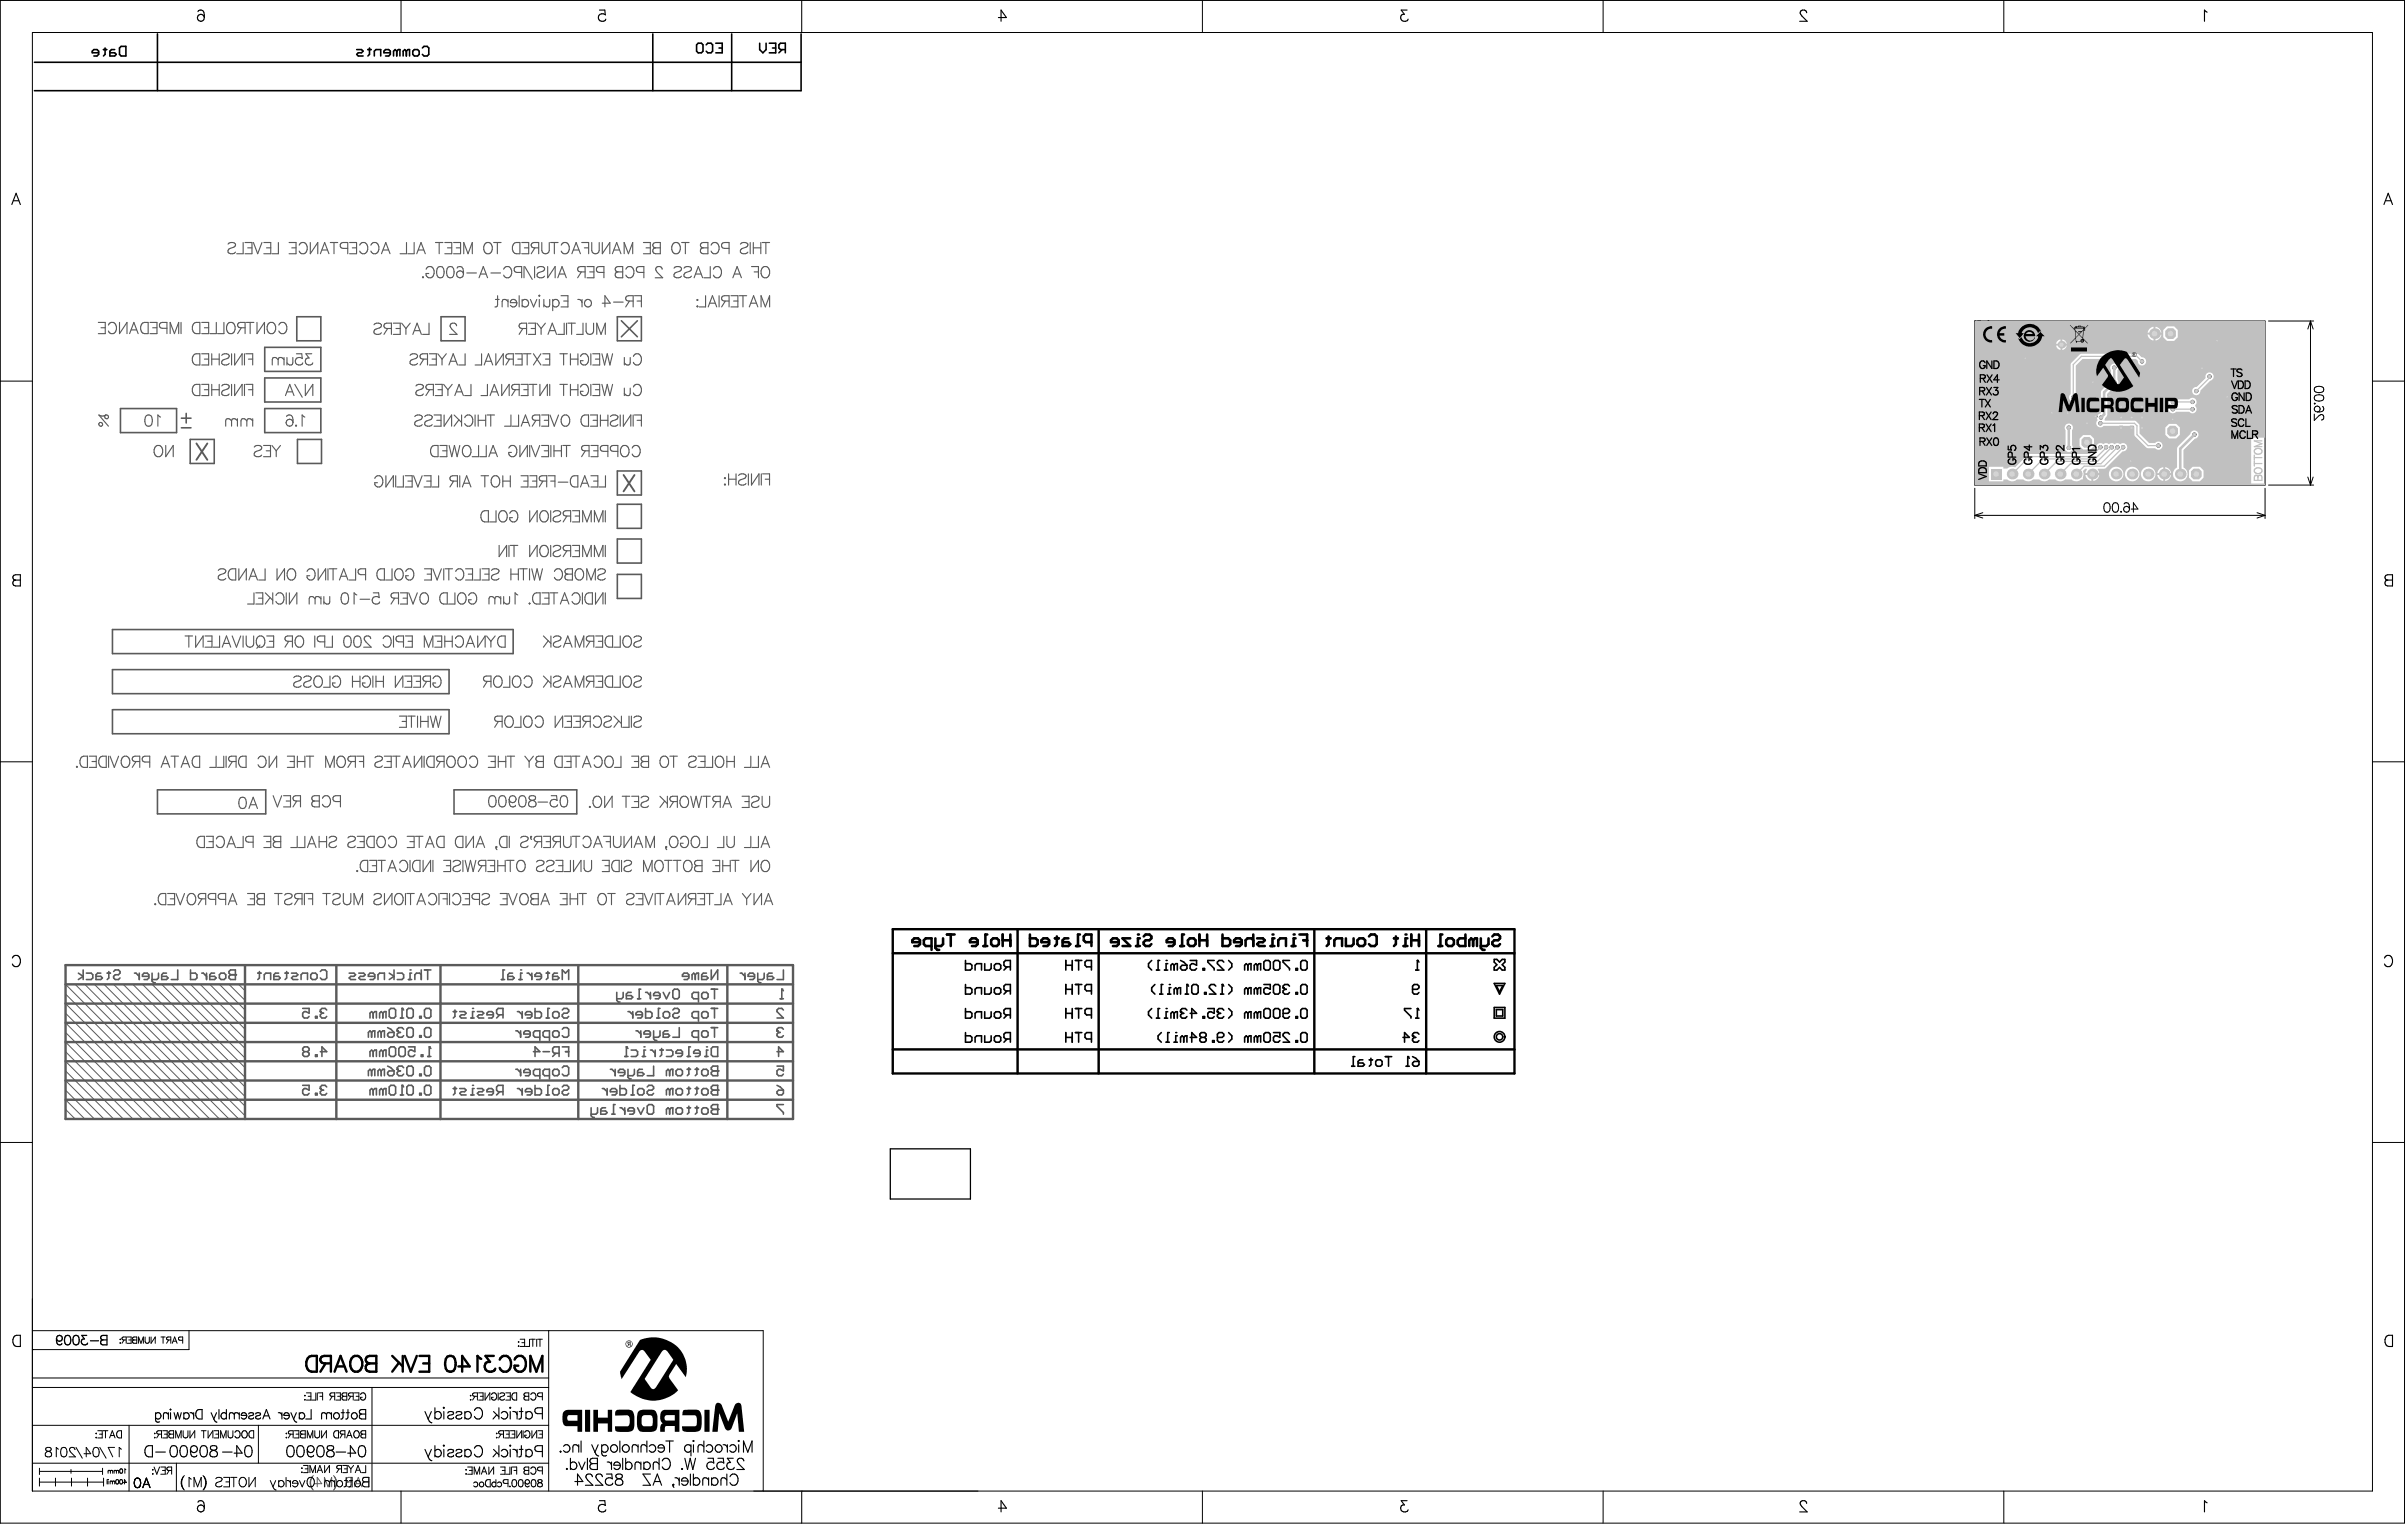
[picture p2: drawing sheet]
<svg xmlns="http://www.w3.org/2000/svg" width="1270mm" height="805mm" viewBox="0 0 1270 805" stroke-linecap="round" stroke-linejoin="round" font-family="sans-serif">
<g fill="none" stroke="#5a5a5a" stroke-width=".85">
<path d="M157 167h12v13h-12zM233 167h12v13h-12zM326 167h12v13h-12zM328 169l8 9M336 169l-8 9M140 183h29v13h-29zM140 199h29v13h-29zM64 216h29v12h-29zM98 218v5M140 216h29v12h-29zM96 226h5M96 221h5"/>
<path d="M100 232h13v13h-13zM157 232h13v13h-13zM326 248h12v13h-12zM326 266h12v13h-12zM326 284h12v13h-12zM326 303h12v13h-12zM59 332h212v13h-212zM59 353h178v13h-178zM59 374h178v13h-178zM83 417h57v12h-57zM240 417h64v12h-64zM412 527h1"/>
<path d="M413 522v5"/>
</g>
<g fill="none" stroke="#5a5a5a" stroke-width="1.3">
<path d="M35 509h383v81h-383zM35 519h383M129 509v81M177 509v81M232 509v81M305 509v81M384 509v81M35 540h383M35 529h383M35 560h383M35 550h383M35 570h383"/>
<path d="M35 580h383"/>
</g>
<g fill="none" stroke="#5a5a5a" stroke-width=".53">
<path d="M35 519l71 71M40 519l71 71M45 519l71 71M50 519l71 71M55 519l71 71M60 519l69 70M65 519l64 65M70 519l59 59M75 519l54 54M80 519l49 49M85 519l44 44M90 519l39 39"/>
<path d="M95 519l34 34M101 519l28 29M106 519l23 24M111 519l18 19M116 519l13 14M121 519l8 9M126 519l3 4M35 524l66 66M35 540l50 50M35 529l60 61M35 535l55 55M35 550l40 40"/>
<path d="M35 545l45 45M35 555l35 35M35 560l30 30M35 575l15 15M35 570l20 20M35 565l25 25M35 585l5 5M35 580l10 10"/>
</g>
<circle cx="413" cy="522" r=".4" fill="#5a5a5a"/>
<g fill="none" stroke="#5a5a5a" stroke-width=".85">
<path d="M413 522v1M281 555h4l-3-3v5M287 555h3M293 556l-1 1M295 556h-3v-1v-2v-1h3v5M297 552h3v5M298 555h2M410 555h3l-2-3v5M379 562v5h-3h-1l1-2h3M410 562h3v3l-2-1-1 1v2h1h2M410 573l3 2M411 575h2v2v1h-2l-1-1z"/>
<path d="M413 583h-3v1l3 3v1"/>
</g>
<g fill="none" stroke="#5a5a5a" stroke-width=".59">
<path d="M241 172l-1-2-2 1-1 1 1 2 3 2h-4M56 219h-2h-2l5 6M77 219a1.9 1.9 0 0 1 3 1v1a2.5 2.5 0 0 1-2 4 4 4 0 0 1-1-6zM151 209l2-6 2 6M151 220l1-1a1.9 1.9 0 0 1 2 1l1 3M151 207h3M156 203l3 7M161 203v6l4-6v6M85 220l-2-1v6M122 222l-1-1h-2v4M122 222l1-1 2 1M122 222v3"/>
<path d="M125 221v4M130 222l1-1 2 1M130 222l-1-1h-2v4M130 222v3M133 221v4M156 224h.1M161 220l-2-1v6M291 420h3v2a2.1 2.1 0 0 0-3 0 2.1 2.1 0 0 0 0 3 2.1 2.1 0 0 0 3 0M127 421a1.9 1.9 0 0 1 3 1v1a2.5 2.5 0 0 1-2 4 4 4 0 0 1-1-6zM131 427l3-6 2 6M132 425h3M284 423h5"/>
<path d="M296 420a1.9 1.9 0 0 1 3 1v1a2.5 2.5 0 0 1-2 4 4 4 0 0 1-1-6zM72 780a2.6 2.6 0 0 1 2 2 2.6 2.6 0 0 1-2 3 3 3 0 0 1 0-5zM75 785l2-5 2 5M76 783h2"/>
<circle cx="56" cy="220" r="1.1"/>
<circle cx="53" cy="224" r="1"/>
<circle cx="153" cy="223" r="1.8"/>
</g>
<path d="M104 234l5 9M109 234l-5 9" fill="none" stroke="#5a5a5a" stroke-width="1"/>
<circle cx="379" cy="565" r=".4" fill="#5a5a5a"/>
<g fill="none" stroke="#5a5a5a" stroke-width=".85">
<path d="M372 557h2M374 554h-1v3M375 553l1-1h3v5h-3l-1-1zM322 564h1l2 2M325 564v3M330 566h-4l1-2h2l1 1v2h-1h-2M331 564v4l2 1M335 564v3h-1h-3M339 564h-2l-1 1v2h3h1l-1-1h-3M345 562v5h-4M353 565l2-1v3M353 565v2"/>
<path d="M353 565l-1-1v1v2M357 565l1-1h1l1 1v2h-1h-1h-1zM363 564h1M363 563v4M367 564h2M368 563v4h-1M370 565l1-1h2l1 1v2h-1h-2h-1zM379 562h-3l-1 1 1 2h3"/>
</g>
<circle cx="373" cy="552" r=".4" fill="#5a5a5a"/>
<path d="M339 557h2M341 554h-1v3M343 554h1l2 2M346 554v3M348 554h2M349 553v3l-1 1M352 554h2l1 1v1l-1 1h-2M360 556h-3l1-2h1l1 1v1l-1 1h-1M363 557h1M364 552h-1v5M369 556h-3l1-2h2v1v1v1h-2" fill="none" stroke="#5a5a5a" stroke-width=".85"/>
<circle cx="340" cy="552" r=".4" fill="#5a5a5a"/>
<path d="M330 557h1M330 552v5M333 554h3v1v1v1h-3" fill="none" stroke="#5a5a5a" stroke-width=".85"/>
<circle cx="330" cy="552" r=".4" fill="#5a5a5a"/>
<g fill="none" stroke="#5a5a5a" stroke-width=".85">
<path d="M325 524v4l2 1M329 524v2l-1 1h-3M331 534h1l2 1M333 524h-2h-1v3h3l1-1-1-1h-3M334 534v3M336 527h2M338 522h-1v5M339 535h-3v-1h2l1 1v1l-1 1h-2M341 532v5h2l1-1v-1l-1-1h-2M341 524l2 1M343 524v3M347 537h1"/>
<path d="M348 532h-1v5M348 525h-3l1-1h1h1v2l-1 1h-1M350 535l1-1h1l1 1v1l-1 1h-1l-1-1zM350 524l2 3 1-3M355 533l1-1h2v1v2h-2h-1l1 2h2v-1M355 523l1-1h2v1v3v1h-2l-1-1zM369 537h-3l-1-1v-1l1-1h3v5M369 527h-3l-1-1v-2h1h3v5M370 535l1-1h2l1 1v1l-1 1h-2l-1-1zM370 524h1h2h1v2l-1 1h-2l-1-1zM375 532h4M375 522h4"/>
<path d="M377 522v5M377 532v5M413 533v-1h-2l-1 1v1l3 3h-3M330 552l1 1M248 578h2M250 574h-1v4M252 574h2l1 1-1 1h-1l-1 1 1 1h2M260 576h-3l1-2h1l1 1v2l-1 1h-1M264 576l-2 2M265 576h-2l-1-1v-2h1h2v5M273 574h1l2 2M276 574v4"/>
<path d="M281 576h-4l1-2h2l1 1v2l-1 1h-2M282 573v5h3l1-1v-2l-1-1h-3M288 578h2M290 573h-1v5M292 574h2l1 1v2l-1 1h-2v-1v-2zM297 573h1h1h1l-1 2h-1l-1 1 1 2h1l1-1"/>
</g>
<path d="M329 251l6 8M335 251l-6 8" fill="none" stroke="#5a5a5a" stroke-width="1"/>
<g fill="none" stroke="#5a5a5a" stroke-width=".59">
<path d="M368 158h.1M372 156v6h-3M375 160h2M379 156v6M383 159l-2 3M385 159h-4v-1v-1l4-1v6M386 156h3v6h-3M387 159h2M390 156h4M392 156v6M396 160h3M368 161h.1"/>
<path d="M374 162l2-6 2 6M395 162l3-6 2 6M402 162v-6l2 6 2-6v6M382 252h1zM382 255v1zM384 253h4M384 250v6M388 250v6M390 251a2.2 2.2 0 0 1 2-1 2.2 2.2 0 0 1 2 1l-1 1-3 1v2a2.6 2.6 0 0 0 4 0M395 250v6M397 250v6l3-6v6M402 250v6"/>
<path d="M402 250h4v6M404 253h2"/>
</g>
<circle cx="249" cy="573" r=".4" fill="#5a5a5a"/>
<g fill="none" stroke="#5a5a5a" stroke-width=".85">
<path d="M248 537h2M250 534h-1v3M252 534h2l1 1h-1h-1l-1 1 1 1h2M260 535h-3l1-1h1l1 1v1l-1 1h-1M264 535l-2 2M265 535h-2h-1v-2l1-1h2v5M273 534h1l2 1M276 534v3M281 535h-4l1-1h2l1 1v1l-1 1h-2M282 532v5h3l1-1v-1l-1-1h-3M288 537h2M290 532h-1v5"/>
<path d="M292 534h2l1 1v1l-1 1h-2v-1v-1zM297 533l1-1h1l1 1-1 2h-1h-1l1 2h1l1-1M239 574h2M240 573v4l-1 1M243 574h2l1 1-1 1h-2v1v1h3M272 564h1l2 2M275 564v3M280 566h-4l1-2h2l1 1v2h-1h-2M285 567h-3h-1v-2l1-1h3v5M290 567h-3v-2v-1h3v5M292 564h2l1 1v2h-1h-2v-2zM297 563l1-1h1l1 1v4h-1h-1h-1"/>
</g>
<circle cx="249" cy="532" r=".4" fill="#5a5a5a"/>
<path d="M239 534h2M240 533v3l-1 1M243 534h2l1 1h-1h-2v1v1h3M172 573h-2l-1 1" fill="none" stroke="#5a5a5a" stroke-width=".85"/>
<g fill="none" stroke="#5a5a5a" stroke-width=".59">
<path d="M259 420a1.9 1.9 0 0 1 2 1l1 1a2.5 2.5 0 0 1-2 4 4 4 0 0 1-1-6zM264 420a1.9 1.9 0 0 1 3 1v1a2.5 2.5 0 0 1-2 4 4 4 0 0 1-1-6zM269 422a2.8 2.8 0 0 0 2 4l1-1M274 420a1.9 1.9 0 0 1 3 1l1 1a2.5 2.5 0 0 1-3 4 4 4 0 0 1-1-6zM279 420v2h2a1.7 1.7 0 0 1 2 2 1.7 1.7 0 0 1-2 2l-2-1a2.9 2.9 0 0 1 3-3l1-1a2.2 2.2 0 0 0-4-1z"/>
<circle cx="270" cy="422" r="1.8"/>
</g>
<g fill="none" stroke="#5a5a5a" stroke-width=".53">
<path d="M165 779l-1 3v2l1 2M165 779l-1 3 1 4M165 778v1M176 778v1M176 779l1 1M176 779a5 5 0 0 1 0 7M177 780v3l-1 3M183 780l3-1v5h-3v-1l1-1-1-1zM192 779h3v5M165 786h.1M166 783h4l-3-4v5M171 784v-5l2 5 2-5v5"/>
<path d="M176 786h.1M184 782h2M187 784l2-5 2 5M188 783h2M193 782h2"/>
</g>
<circle cx="169" cy="574" r=".4" fill="#5a5a5a"/>
<path d="M172 533v-1h-2l-1 2M161 555l-1-1 1-2h1l1 1-1 2M161 555l-1 1 1 1h1l1-1-1-1M161 555h1M166 556h1v1h-1zM169 555h3l-2-3v5M160 573h3v2l-2-1-1 1v2l1 1h1l1-1M166 577h1v1h-1zM169 574l1 1M170 575h1M170 575l-1 1 1 2h2v-1" fill="none" stroke="#5a5a5a" stroke-width=".85"/>
<circle cx="169" cy="534" r=".4" fill="#5a5a5a"/>
<g fill="none" stroke="#5a5a5a" stroke-width=".85">
<path d="M391 513l2 2M393 513v4M398 515h-3l1-2h1l1 1v2l-1 1h-1M400 513v5h2M403 513v3l-1 1h-2M407 513h-1l-1 1v3h2l1-1-1-1h-2M413 512v5h-3M160 532h3v3l-2-1-1 1v1l1 1h1l1-1M166 536h1v1h-1zM169 534l1 1M170 535h1M170 535h-1l1 2h2v-1"/>
<path d="M413 543v-1h-2l-1 2"/>
</g>
<g fill="none" stroke="#5a5a5a" stroke-width=".59">
<path d="M82 236a2.2 2.2 0 0 1 2-1 2.2 2.2 0 0 1 2 2v2a2.3 2.3 0 0 1-2 2 2.3 2.3 0 0 1-3-2zM87 235v6l4-6v6M134 236a2.2 2.2 0 0 1 2-1 2.2 2.2 0 0 1 2 1v1l-3 1-1 2a2.6 2.6 0 0 0 4 0M139 235h4v6h-4M140 238h3M143 235l3 3M146 238v3M148 235l-2 3M144 420l2 6 3-6M150 420h3v6h-3M151 423h2M157 423l-2 3"/>
<path d="M159 423l-4-1v-1v-1h4v6M165 420h3v6l-3-1v-1l1-1-1-2zM166 423h2M170 421a2.2 2.2 0 0 1 3-1 2.2 2.2 0 0 1 1 2v1a2.2 2.2 0 0 1-1 3 2.2 2.2 0 0 1-3-2M180 423h-4v-1v-2h4v6"/>
</g>
<circle cx="410" cy="544" r=".4" fill="#5a5a5a"/>
<g fill="none" stroke="#5a5a5a" stroke-width=".85">
<path d="M274 517h2M276 513h-1v4M278 513h1l2 2M281 513v4M286 515h-4l1-2h2l1 1v2l-1 1h-2M288 513h2M289 513v3l-1 1M294 513h-2v1v3h2l1-1-1-1h-2M297 517v-5l1 1 2-1v5M363 515h-3l1-2h2v1v2v1h-2M367 514l2-1v4M367 514v3"/>
<path d="M367 514l-1-1-1 1v3M373 513h-2l-1 1v3h3l1-1-1-1h-3M375 512v5l4-5v5M336 544l2 2M338 544v3M343 546h-3l1-2h1l1 1v1l-1 1h-1M345 544v4l2 1M348 544v2l-1 1h-2M352 544h-1l-1 1v2h2l1-1h-1h-2M358 542v5h-3M369 547h-3l-1-1v-1l1-1h3v5M370 545l1-1h2l1 1v1l-1 1h-2l-1-1z"/>
<path d="M375 542h4M377 542v5M410 544l1 1M411 545h1M411 545l-1 1 1 1h2v-1"/>
</g>
<circle cx="275" cy="512" r=".4" fill="#5a5a5a"/>
<g fill="none" stroke="#5a5a5a" stroke-width=".85">
<path d="M136 513h2M137 513v3l-1 1M139 517v-3l1-1h3v4M147 513h-2l-1 1v3h3l1-1-1-1h-3M150 513h2M151 513v3l-1 1M154 513h2l1 1-1 1h-1l-1 1 1 1h2M159 517v-3l1-1h2v4M165 513h1l1 1v2l-1 1h-1l-1-1v-2zM169 513l1-1h2v1v3v1h-2l-1-1M265 517h1M266 512h-1v5"/>
<path d="M270 513h-1l-1 1v3h2l1-1-1-1h-2M272 544h1l2 2M275 544v3M280 546h-4l1-2h2l1 1v1l-1 1h-2M285 547h-3l-1-1v-1l1-1h3v5M290 547h-3v-1v-1v-1h3v5M292 544h2l1 1v1l-1 1h-2v-1v-1zM297 543l1-1h1l1 1v3l-1 1h-1l-1-1M379 583v5h-3l-1-1 1-2h3"/>
</g>
<path d="M147 190l-2-1h-1v4M147 190l1-1 2 1M147 190v3M150 189v4M151 189v4M155 189l-1 3-1 1-2-2M156 187h3v2a2.1 2.1 0 0 0-3 0 2.1 2.1 0 0 0 1 3 2.1 2.1 0 0 0 3-1M164 187h-3l2 2a2 2 0 0 0-1 3 2 2 0 0 0 3-1" fill="none" stroke="#5a5a5a" stroke-width=".59"/>
<circle cx="379" cy="585" r=".4" fill="#5a5a5a"/>
<g fill="none" stroke="#5a5a5a" stroke-width=".85">
<path d="M379 573v5h-3l-1-1 1-2h3M312 584v5h2M315 584v3l-1 1h-2M320 584h-2l-1 1v3h3v-1v-1h-3M323 588h2M325 583h-1v5M327 584h1l2 2M330 584v4M335 586h-4l1-2h2l1 1v2l-1 1h-2M336 584l2 4 2-4M341 584l1-1h2l1 1v3l-1 1h-2l-1-1zM353 585l2-1v4"/>
<path d="M353 585v3M353 585l-1-1v1v3M357 585l1-1h1l1 1v2l-1 1h-1l-1-1zM363 584h1M363 584v3v1M367 584h2M368 584v3l-1 1M370 585l1-1h2l1 1v2l-1 1h-2l-1-1zM379 583h-3l-1 1 1 1h3"/>
</g>
<circle cx="379" cy="575" r=".4" fill="#5a5a5a"/>
<g fill="none" stroke="#5a5a5a" stroke-width=".85">
<path d="M211 578h2M212 573v5M215 573h1h1h1v4l-1 1h-1l-1-1zM221 577h1v1h-1zM224 573h1h1h1v4l-1 1h-1l-1-1zM318 574h1l1 2M320 574v4M325 576h-3l1-2h2v1v2v1h-2M327 573v5h3v-1v-2v-1h-3M333 578h2M335 573h-1v5M336 575l1-1h2l1 1v2l-1 1h-2l-1-1z"/>
<path d="M341 573h1h2h1l-1 2h-2l-1 1 1 2h2l1-1M353 575l2-1v4M353 575v3M353 575l-1-1v1v3M357 575l1-1h1l1 1v2l-1 1h-1l-1-1zM363 574h1M363 573v4v1M367 574h2M368 573v4l-1 1M370 575l1-1h2l1 1v2l-1 1h-2l-1-1zM379 573h-3h-1l1 2h3"/>
</g>
<circle cx="212" cy="573" r=".4" fill="#5a5a5a"/>
<path d="M226 557h1M226 552v5M197 575l2-1v4M197 575v3M197 575l-1-1-1 1v3M202 575l2-1v4M202 575v3M202 575l-1-1-1 1v3M205 573h1h2h1v4l-1 1h-2l-1-1zM212 573h1" fill="none" stroke="#5a5a5a" stroke-width=".85"/>
<circle cx="226" cy="552" r=".4" fill="#5a5a5a"/>
<g fill="none" stroke="#5a5a5a" stroke-width=".85">
<path d="M197 555l2-1v3M197 555v2M197 555l-1-1-1 1v2M202 555l2-1v3M202 555v2M202 555l-1-1-1 1v2M205 553l1-1h2l1 1v3l-1 1h-2l-1-1zM210 553l1-1h2l1 1v3l-1 1h-2l-1-1zM216 552h3v3l-2-1-1 1v1v1h2l1-1M222 556h1v1h-1zM226 552l1 1M213 563l-1-1h-2v2"/>
<path d="M215 563l1-1h1l1 1v4h-1h-1h-1zM221 567h1h-1zM224 563l1-1h1l1 1v4h-1h-1h-1z"/>
</g>
<circle cx="210" cy="564" r=".4" fill="#5a5a5a"/>
<g fill="none" stroke="#5a5a5a" stroke-width=".85">
<path d="M211 537h2M212 532v5M215 533l1-1h1l1 1v3l-1 1h-1l-1-1zM221 536h1v1h-1zM224 533l1-1h1l1 1v3l-1 1h-1l-1-1zM196 565l2-1v3M196 565v2M196 565l-1-1-1 1v2M201 565l2-1v3M201 565v2M201 565l-1-1-1 1v2M205 562l3 3"/>
<path d="M205 565h3v2h-1h-2zM210 564v1M210 565h1M210 565v1v1h2h1"/>
</g>
<circle cx="212" cy="532" r=".4" fill="#5a5a5a"/>
<g fill="none" stroke="#5a5a5a" stroke-width=".85">
<path d="M216 517h1M217 513h-1v4M222 512v5M222 514l-1-1h-1l-1 1v3M224 512h3M226 512v5M197 535l2-1v3M197 535v2M197 535l-1-1-1 1v2M202 535l2-1v3M202 535v2M202 535l-1-1-1 1v2"/>
<path d="M205 533l1-1h2l1 1v3l-1 1h-2l-1-1zM212 532l1 1"/>
</g>
<g fill="none" stroke="#5a5a5a" stroke-width=".59">
<path d="M120 129a2.2 2.2 0 0 1 2-1 2.2 2.2 0 0 1 2 1v1l-3 1-1 2a2.6 2.6 0 0 0 4 0M128 128v6h-3M129 128h4v6h-4M131 131h2M134 128l2 6 2-6M139 128h4v6h-4M141 131h2M147 128v6h-3M153 128h3v6h-3M154 131h2M158 129a2.2 2.2 0 0 1 2-1 2.2 2.2 0 0 1 2 2v2a2.2 2.2 0 0 1-2 2 2.2 2.2 0 0 1-2-2M164 128v6l4-6v6"/>
<path d="M169 134l2-6 3 6M170 132h3M174 128h4M176 128v6M183 131h-3v-1v-1l3-1v6M184 128h4v6h-4M186 131h2M190 129a2.2 2.2 0 0 1 2-1 2.2 2.2 0 0 1 2 2v2a2.2 2.2 0 0 1-2 2 2.2 2.2 0 0 1-2-2M196 129a2.2 2.2 0 0 1 2-1 2.2 2.2 0 0 1 2 2v2a2.2 2.2 0 0 1-2 2 2.2 2.2 0 0 1-2-2M201 134l3-6 2 6M202 132h3M214 128v6h-3"/>
<path d="M219 128v6h-4M220 134l2-6 2 6M221 132h3M230 128h4M232 128v6M235 128h3v6h-3M236 131h2M239 128h4v6h-4M241 131h2M245 134v-6l2 6 2-6v6M256 128a2.8 2.8 0 0 1 4 3 2.8 2.8 0 0 1-4 3l-1-2 1-3zM260 128h4"/>
<path d="M262 128v6M271 128h3v6h-2a3 3 0 0 1-1-6zM275 128h4v6h-4M277 131h2M282 131l-2 3M284 131l-3-1h-1l1-1 3-1v6M286 128v4a2 2 0 0 0 2 2 2 2 0 0 0 2-2v-4M291 128h3M292 128v6M296 129a2.2 2.2 0 0 1 3-1 2.2 2.2 0 0 1 1 2v2a2.2 2.2 0 0 1-1 2 2.2 2.2 0 0 1-3-2M302 134l2-6 2 6M303 132h2"/>
<path d="M307 128h4v6M308 131h3M312 128v4a2 2 0 0 0 2 2 2 2 0 0 0 2-2v-4M318 128v6l4-6v6M323 134l2-6 3 6M324 132h3M329 134v-6l3 6 2-6v6M339 128h4v6h-4M341 131h2M345 129l3-1v6l-3-1-1-1 2-1-1-1zM346 131h2M356 128a2.8 2.8 0 0 1 3 3 2.8 2.8 0 0 1-3 3l-2-2v-2z"/>
<path d="M360 128h4M362 128v6M370 128h4v6l-4-1v-1l1-1-1-1zM371 131h3M375 129a2.2 2.2 0 0 1 3-1 2.2 2.2 0 0 1 1 2v2a2.2 2.2 0 0 1-1 2 2.2 2.2 0 0 1-3-2M385 131h-4v-1v-1l4-1v6M391 129a2.2 2.2 0 0 1 2-1 2.2 2.2 0 0 1 2 1l-1 1-3 1v2a2.6 2.6 0 0 0 4 0M396 128v6M397 128v6M397 131h4M401 128v6M402 128h4"/>
<path d="M404 128v6M223 146h.1M225 142a2.2 2.2 0 0 1 2-1 2.2 2.2 0 0 1 2 2v1a2.1 2.1 0 0 1-2 3 2.1 2.1 0 0 1-2-3h1M231 141a1.9 1.9 0 0 1 3 1v1a2.5 2.5 0 0 1-2 4 4 4 0 0 1-1-6zM236 141a1.9 1.9 0 0 1 3 1l1 1a2.5 2.5 0 0 1-3 4 4 4 0 0 1-1-6zM241 141a1.9 1.9 0 0 1 3 1l1 3M246 144h5M253 147l2-6 2 6M254 145h2M259 144h5M261 158h2M263 156v5l-1 1h-1"/>
<path d="M266 142a2.2 2.2 0 0 1 2-1 2.2 2.2 0 0 1 2 2v1a2.2 2.2 0 0 1-2 3 2.2 2.2 0 0 1-2-2M268 159l-1-1h-2v4M268 158v4M270 159v-1a1.9 1.9 0 0 1 3 2h-4zM273 160a1.8 1.8 0 0 1-2 2 1.8 1.8 0 0 1-2-1M274 156v6M275 144l-3-1h-1l1-2h3v6M276 159a1.9 1.9 0 0 1 2 0 1.9 1.9 0 0 1 0 2 1.9 1.9 0 0 1-2 0M276 158v4M276 141v6M277 141l4 6M280 158l2 4 1-4"/>
<path d="M282 141v6M283 141a2.2 2.2 0 0 1 3 0 2.2 2.2 0 0 1 1 1v1l-3 1-1 2a2.6 2.6 0 0 0 4 0M284 156h1zM285 158v4M287 158v4M289 141v6l4-6v6M290 158v4h-2l-1-1M292 159a1.9 1.9 0 0 1 2 0 1.9 1.9 0 0 1 0 2 1.9 1.9 0 0 1-2 0M292 158v6M294 147l3-6 2 6M295 145h3M296 156h4v6h-4"/>
<path d="M297 159h3M305 158a1.9 1.9 0 0 1 2 2M307 143l-2 4M307 158v4M309 143h-4v-1v-1h4v6M310 141h3v6h-3M311 143h2M318 160h4l-3-4v6M319 144l-4-1v-2h4v6M324 159h5M325 141h4v6l-4-1v-1l1-2-1-1zM326 143h3"/>
<path d="M330 142a2.2 2.2 0 0 1 3-1 2.2 2.2 0 0 1 1 2v1a2.2 2.2 0 0 1-1 3 2.2 2.2 0 0 1-3-2M332 159l-2 3M334 159h-3l-1-1v-1l4-1v6M335 156h3v6M336 159h2M340 144l-4-1v-2h4v6M349 142l-1-1h-1l-1 1 1 2 3 3h-4M356 141a2.2 2.2 0 0 1 2 0 2.2 2.2 0 0 1 2 1l-1 1-3 1v2a2.6 2.6 0 0 0 4 0M361 141a2.2 2.2 0 0 1 2 0 2.2 2.2 0 0 1 2 1l-1 1-3 1v2a2.6 2.6 0 0 0 4 0M366 147l2-6 3 6M367 145h3M375 141v6h-4"/>
<path d="M376 142a2.2 2.2 0 0 1 3-1 2.2 2.2 0 0 1 2 2v1a2.2 2.2 0 0 1-2 3 2.2 2.2 0 0 1-3-2M387 147l2-6 2 6M388 145h2M397 141h3v6M398 143h2M402 141a2.2 2.2 0 0 1 3 0 2.2 2.2 0 0 1 1 2v1a2.3 2.3 0 0 1-2 3 2.3 2.3 0 0 1-2-3zM52 170h4v6h-4M53 173h3M57 172a2.2 2.2 0 0 1 3-2 2.2 2.2 0 0 1 1 2v2a2.2 2.2 0 0 1-1 2 2.2 2.2 0 0 1-3-1M63 170v6l4-6v6M68 176l3-6 2 6M69 174h3"/>
<path d="M75 170h3v6h-2a3 3 0 0 1-1-6zM79 170h4v6h-4M81 173h2M88 173h-3l-1-1v-1l4-1v6M90 176v-6l2 6 2-6v6M96 170v6M102 171l1-1h2v6h-2l-1-1-1-1zM106 170h4v6h-4M108 173h2M114 170v6h-3M118 170v6h-3M120 171a2.2 2.2 0 0 1 3-1 2.2 2.2 0 0 1 1 2v2a2.3 2.3 0 0 1-2 2 2.3 2.3 0 0 1-2-2z"/>
<path d="M127 173l-2 3M129 173h-3l-1-1 1-1 3-1v6M130 170h4M132 170v6M136 170v6l4-6v6M142 170a2.8 2.8 0 0 1 4 3 2.8 2.8 0 0 1-4 3l-1-2v-2zM147 172a2.2 2.2 0 0 1 3-2 2.2 2.2 0 0 1 1 2v2a2.2 2.2 0 0 1-1 2 2.2 2.2 0 0 1-3-1M197 171a2.2 2.2 0 0 1 2-1 2.2 2.2 0 0 1 2 2v1l-3 1-1 2a2.6 2.6 0 0 0 4 0M205 173l-2 3M207 173h-4v-1v-1l4-1v6M208 170h3v6h-3M209 173h2"/>
<path d="M212 170l2 3M214 173v3M216 170l-2 3M218 176l2-6 2 6M219 174h2M226 170v6h-3M276 173l-2 3M278 173h-4v-1v-1l4-1v6M279 170h3v6h-3M280 173h2M283 170l3 3M286 173v3"/>
<path d="M288 170l-2 3M289 176l2-6 3 6M290 174h3M298 170v6h-4M299 170v6M300 170h4M302 170v6M308 170v6h-4M309 170v5a2 2 0 0 0 2 1 2 2 0 0 0 2-1v-5M315 176v-6l2 6 2-6v6M103 203h2v6h-2a3 3 0 0 1 0-6zM106 203h4v6h-4"/>
<path d="M108 206h2M112 203v6M112 206h4M116 203v6M117 204a2.2 2.2 0 0 1 2-1 2.2 2.2 0 0 1 2 1l-1 1-2 1-1 2a2.6 2.6 0 0 0 4 0M122 203v6M124 203v6l4-6v6M129 203v6M130 203h3v6M131 206h2M219 204a2.2 2.2 0 0 1 3-1 2.2 2.2 0 0 1 1 1v1l-3 1-1 2a2.6 2.6 0 0 0 4 0M227 206l-2 3"/>
<path d="M229 206l-4-1v-1v-1h4v6M230 203h3v6h-3M231 206h2M234 203l2 3M236 206v3M239 203l-3 3M240 209l2-6 2 6M241 207h3M249 203v6h-4M257 203v6h-3M259 209l2-6 2 6M259 207h3"/>
<path d="M265 203v6l4-6v6M272 206l-2 3M274 206l-3-1-1-1v-1h4v6M275 203h4v6h-4M276 206h3M279 203h4M281 203v6M285 203v6l4-6v6M290 203v6M295 203h4M297 203v6M301 203v6"/>
<path d="M301 206h4M305 203v6M306 204a2.2 2.2 0 0 1 3-1 2.2 2.2 0 0 1 2 2v1a2.1 2.1 0 0 1-3 3 2.1 2.1 0 0 1-2-3h2M312 203v6M313 203h3v6h-3M314 206h2M318 203l1 6 1-6 2 6 1-6M329 205v4M333 205l-1 3-1 1-2-1M334 204a2.2 2.2 0 0 1 3-1 2.2 2.2 0 0 1 1 2v1a2.2 2.2 0 0 1-1 3 2.2 2.2 0 0 1-3-2M228 236l1-1h2v6h-2l-1-1-1-1zM232 235h4v6h-4"/>
<path d="M234 238h2M237 235l1 6 2-6 1 6 2-6M245 235a2.8 2.8 0 0 1 4 3 2.8 2.8 0 0 1-4 3l-1-2v-2zM253 235v6h-4M257 235v6h-4M259 239h3M268 236a2.2 2.2 0 0 1 3-1 2.2 2.2 0 0 1 2 2v2a2.1 2.1 0 0 1-2 2 2.1 2.1 0 0 1-3-2h2M274 235v6l4-6v6M279 235v6M280 235l3 6 2-6M286 235h3v6h-3M287 238h2"/>
<path d="M291 235v6M292 235v6M292 238h4M296 235v6M297 235h4M299 235v6M309 238l-2 3M311 238h-4v-1v-1l4-1v6M312 235h3v6h-3M313 238h2M321 238h-4v-1v-1l4-1v6M326 238h-3l-1-1v-1l4-1v6"/>
<path d="M328 236a2.2 2.2 0 0 1 2-1 2.2 2.2 0 0 1 2 2v2a2.3 2.3 0 0 1-2 2 2.3 2.3 0 0 1-3-2zM334 236a2.2 2.2 0 0 1 2-1 2.2 2.2 0 0 1 2 2v2a2.2 2.2 0 0 1-2 2 2.2 2.2 0 0 1-2-1M198 252a2.2 2.2 0 0 1 2-1 2.2 2.2 0 0 1 2 2v2a2.1 2.1 0 0 1-2 2 2.1 2.1 0 0 1-2-2h1M204 251v6l4-6v6M209 251v6M213 251v6h-4M214 251h3v6h-3M215 254h2M218 251l2 6 3-6M224 251h3v6h-3M225 254h2M231 251v6h-3"/>
<path d="M239 254l-2 3M241 254h-3l-1-1 1-1 3-1v6M243 251v6M244 257l2-6 2 6M245 255h3M254 251h4M256 251v6M258 241l2-6 2 6M260 252a2.2 2.2 0 0 1 2-1 2.2 2.2 0 0 1 2 2v2a2.3 2.3 0 0 1-3 2 2.3 2.3 0 0 1-2-2zM265 254h4M265 251v6M269 251v6"/>
<path d="M275 251h4v6h-4M276 254h3M280 251h3v6h-3M281 254h2M286 254l-1 3M288 254h-3v-1v-1l3-1v6M289 251h4v6M291 254h2M295 254h5M302 252l1-1h2v6h-2l-1-1-1-1zM306 257l3-6 2 6M307 255h3"/>
<path d="M312 251h3v6h-3M313 254h2M319 251v6h-3M263 288v6l4-6v6M269 288v6M269 288h4M271 288v6M279 288v6l4-6v6M285 289a2.2 2.2 0 0 1 3-1 2.2 2.2 0 0 1 1 2v1a2.3 2.3 0 0 1-2 3 2.3 2.3 0 0 1-2-3zM291 288v6M292 289a2.2 2.2 0 0 1 2-1 2.2 2.2 0 0 1 2 1l-1 1-3 1v2a2.6 2.6 0 0 0 4 0M299 291l-2 3"/>
<path d="M301 291l-3-1-1-1v-1h4v6M302 288h4v6h-4M303 291h3M307 294v-6l3 6 2-6v6M314 294v-6l2 6 2-6v6M319 288v6M134 313v6h-3M135 313h4v6h-4M136 316h3M140 313l4 4M143 315l-3 4M144 313v6"/>
<path d="M146 314a2.2 2.2 0 0 1 2-1 2.2 2.2 0 0 1 2 2v1a2.2 2.2 0 0 1-2 3 2.2 2.2 0 0 1-2-2M151 313v6M153 313v6l4-6v6M166 316l-1-1h-2v4M166 316l1-1 2 1M166 316v3M169 315v4M171 315v4M174 315v3l-2 1-1-1M181 313a1.9 1.9 0 0 1 3 1v1a2.5 2.5 0 0 1-2 4 4 4 0 0 1-1-6zM188 314l-1-1v6M190 316h5"/>
<path d="M197 313h3v2a2.1 2.1 0 0 0-3 0 2.1 2.1 0 0 0 0 3 2.1 2.1 0 0 0 3 0M208 316l-2 3M210 316l-3-1-1-1 1-1h3v6M211 313h4v6h-4M213 316h2M216 313l2 6 2-6M222 314a2.2 2.2 0 0 1 3-1 2.2 2.2 0 0 1 1 2v1a2.3 2.3 0 0 1-2 3 2.3 2.3 0 0 1-2-3zM233 314l1-1h2v6h-2l-1-1-1-2zM240 313v6h-3M242 314a2.2 2.2 0 0 1 2-1 2.2 2.2 0 0 1 2 2v1a2.3 2.3 0 0 1-2 3 2.3 2.3 0 0 1-3-3zM247 314a2.2 2.2 0 0 1 3-1 2.2 2.2 0 0 1 1 2v1a2.1 2.1 0 0 1-2 3 2.1 2.1 0 0 1-2-3h2M261 316l1-1 2 1"/>
<path d="M261 316l-1-1h-2v4M261 316v3M264 315v4M266 315v4M269 315v3l-2 1-1-1M273 314l-1-1v6M279 318h1zM282 314l1-1h2v6h-2l-1-1-1-2zM286 313h4v6h-4M287 316h3M290 313h4M292 313v6"/>
<path d="M296 319l2-6 2 6M296 317h3M302 314a2.2 2.2 0 0 1 2-1 2.2 2.2 0 0 1 2 2v1a2.2 2.2 0 0 1-2 3 2.2 2.2 0 0 1-2-2M307 313v6M309 314l2-1h2v6h-2l-2-1v-2zM314 313v6l4-6v6M319 313v6M98 336h4M100 336v5M103 336v5l4-5v5M108 336h4v5h-4M110 338h2"/>
<path d="M116 336v5h-4M118 339h3M123 336l2 5 2-5M128 336v5M130 336v4a2 2 0 0 0 2 1 2 2 0 0 0 2-1v-4M136 336a2.8 2.8 0 0 1 4 2 2.8 2.8 0 0 1-4 3l-1-2v-1zM141 336h3v5h-3M142 338h2M152 338l-2 3M154 338h-3l-1-1 1-1h3v5M157 336a2.8 2.8 0 0 1 3 2 2.8 2.8 0 0 1-3 3l-1-2v-2zM166 336v5"/>
<path d="M171 339l-3-1-1-1 1-1h3v5M175 336v5h-3M182 336a1.9 1.9 0 0 1 3 1v1a2.5 2.5 0 0 1-2 3 4 4 0 0 1-1-5zM187 336a1.9 1.9 0 0 1 3 1l1 1a2.5 2.5 0 0 1-3 3 4 4 0 0 1-1-5zM196 337l-2-1h-1l-1 1 1 2 3 2h-4M202 337a2.2 2.2 0 0 1 3-2 2.2 2.2 0 0 1 1 3v1a2.2 2.2 0 0 1-1 2 2.2 2.2 0 0 1-3-1M208 336v5M213 339l-3-1-1-1v-1h4v5M214 336h4v5h-4M215 338h3M229 336h4v5h-4M231 338h2"/>
<path d="M235 336v5M235 338h4M239 336v5M240 337a2.2 2.2 0 0 1 3-2 2.2 2.2 0 0 1 2 3v1a2.2 2.2 0 0 1-2 2 2.2 2.2 0 0 1-3-1M247 339h3M252 336v5l4-5v5M257 336l2 2M259 338v3M261 336l-2 2M264 336h3v5h-2a3 3 0 0 1-1-5zM287 336l4 3M289 338l-2 3"/>
<path d="M291 336v5M292 336a2.2 2.2 0 0 1 2-1 2.2 2.2 0 0 1 2 2l-1 1-2 1-1 2a2.6 2.6 0 0 0 4 0M298 339h3M311 338l-2 3M313 338h-3l-1-1 1-1h3v5M314 336h4v5h-4M316 338h2M320 336h1h2v5h-2h-1l-1-2zM327 336v5h-3M329 336a2.2 2.2 0 0 1 3 0 2.2 2.2 0 0 1 1 2v1a2.3 2.3 0 0 1-2 2 2.3 2.3 0 0 1-2-2zM334 336a2.2 2.2 0 0 1 3-1 2.2 2.2 0 0 1 1 2v1l-3 1-1 2a2.6 2.6 0 0 0 4 0M117 341l2-5 3 5"/>
<path d="M137 340l-1 2M155 357a2.2 2.2 0 0 1 2 0 2.2 2.2 0 0 1 2 1l-1 1-2 1-1 2a2.6 2.6 0 0 0 4 0M160 357a2.2 2.2 0 0 1 2 0 2.2 2.2 0 0 1 2 1v1l-3 1-1 2a2.6 2.6 0 0 0 4 0M167 357a2.8 2.8 0 0 1 3 3 2.8 2.8 0 0 1-3 2l-1-2v-2zM174 357v6h-3M175 358a2.2 2.2 0 0 1 3-1 2.2 2.2 0 0 1 2 2v1a2.1 2.1 0 0 1-2 3 2.1 2.1 0 0 1-3-3h2M186 359h4M186 357v6M190 357v6M191 358a2.2 2.2 0 0 1 3-1 2.2 2.2 0 0 1 2 2v1a2.1 2.1 0 0 1-3 3 2.1 2.1 0 0 1-2-3h2M197 357v6M198 359h4"/>
<path d="M198 357v6M202 357v6M209 357v6l4-6v6M214 357h3v6h-3M215 359h2M218 357h4v6h-4M220 359h2M224 341v-5l2 5 2-5v5M225 359l-2 4M227 359h-3l-1-1v-1h4v6M228 358a2.2 2.2 0 0 1 3-1 2.2 2.2 0 0 1 2 2v1a2.1 2.1 0 0 1-2 3 2.1 2.1 0 0 1-3-3h2M246 341l2-5 2 5"/>
<path d="M257 359l-2 4M259 359h-3l-1-1v-1h4v6M262 357a2.8 2.8 0 0 1 3 3 2.8 2.8 0 0 1-3 2l-2-2v-1zM269 357v6h-3M271 357a2.8 2.8 0 0 1 4 3 2.8 2.8 0 0 1-4 2l-1-2v-1zM277 358a2.2 2.2 0 0 1 2-1 2.2 2.2 0 0 1 2 2v1a2.2 2.2 0 0 1-2 3 2.2 2.2 0 0 1-2-2M287 357l4 4M289 359l-2 4M291 357v6M292 357a2.2 2.2 0 0 1 2 0 2.2 2.2 0 0 1 2 1l-1 1-2 1-1 2a2.6 2.6 0 0 0 4 0M297 341l3-5 2 5M304 341v-5l2 5 2-5v5"/>
<path d="M311 359l-2 4M313 359h-3l-1-1 1-1h3v6M314 357h4v6h-4M316 359h2M320 357h1h2v6h-2l-1-1-1-2zM327 357v6h-3M329 357a2.2 2.2 0 0 1 3 0 2.2 2.2 0 0 1 1 2v1a2.3 2.3 0 0 1-2 3 2.3 2.3 0 0 1-2-3zM334 357a2.2 2.2 0 0 1 3 0 2.2 2.2 0 0 1 1 1v1l-3 1-1 2a2.6 2.6 0 0 0 4 0M297 363l3-6 2 6M298 361h3M304 363v-6l2 6 2-6v6M311 425v1z"/>
<path d="M313 421a2.2 2.2 0 0 1 3-1 2.2 2.2 0 0 1 1 2v2a2.3 2.3 0 0 1-2 2 2.3 2.3 0 0 1-2-2zM319 420v6l4-6v6M328 420h4M330 420v6M333 420h4v6h-4M335 423h2M338 421a2.2 2.2 0 0 1 2-1 2.2 2.2 0 0 1 2 1v1l-3 1-1 2a2.6 2.6 0 0 0 4 0M348 420l4 4M351 423l-3 3M352 420v6M355 423l-2 3M357 423h-3l-1-1 1-1 3-1v6"/>
<path d="M359 421a2.2 2.2 0 0 1 3-1 2.2 2.2 0 0 1 1 2v2a2.3 2.3 0 0 1-2 2 2.3 2.3 0 0 1-2-2zM364 420l2 6 1-6 2 6 1-6M371 420h4M373 420v6M378 423l-2 3M380 423h-3l-1-1v-1l4-1v6M381 426l3-6 2 6M382 424h3M392 420h3v6h-3M393 423h2M397 421a2.2 2.2 0 0 1 2-1 2.2 2.2 0 0 1 1 1v1l-3 1v2a2.6 2.6 0 0 0 3 0M402 420v4a2 2 0 0 0 2 2 2 2 0 0 0 2-2v-4"/>
<path d="M104 442l2-1h2v6h-2l-2-1v-1zM109 441h3v6h-3M110 444h2M114 443a2.2 2.2 0 0 1 3-2 2.2 2.2 0 0 1 1 2v2a2.2 2.2 0 0 1-1 2 2.2 2.2 0 0 1-3-1M120 447l2-6 2 6M121 445h2M128 441v6h-3M134 444h-4v-1v-1l4-1v6M139 441h4v6h-4M141 444h2M145 441h3v6h-4v-2l2-1-2-1zM146 444h2"/>
<path d="M157 441v6h-4M161 441v6h-4M162 447l2-6 3 6M163 445h3M168 444h4M168 441v6M172 441v6M174 442a2.2 2.2 0 0 1 2-1 2.2 2.2 0 0 1 2 2h-1l-3 2v1a2.6 2.6 0 0 0 4 0M184 442a2.2 2.2 0 0 1 2-1 2.2 2.2 0 0 1 2 2h-1l-3 2v1a2.6 2.6 0 0 0 4 0M188 460h1zM188 441h4v6h-4M190 444h2"/>
<path d="M191 454h3v6h-2a3 3 0 0 1-1-6zM195 441h2v6h-2a3 3 0 0 1 0-6zM195 454h4v6h-4M196 457h3M199 454h4M200 441a2.8 2.8 0 0 1 3 3 2.8 2.8 0 0 1-3 3l-1-2v-2zM201 454v6M205 460l2-6 2 6M205 443a2.2 2.2 0 0 1 2-2 2.2 2.2 0 0 1 2 2v2a2.2 2.2 0 0 1-2 2 2.2 2.2 0 0 1-2-1M206 458h2M211 455a2.2 2.2 0 0 1 2-1 2.2 2.2 0 0 1 2 2v2a2.2 2.2 0 0 1-2 2 2.2 2.2 0 0 1-2-2M215 441h4v6h-4"/>
<path d="M216 444h3M216 454v6M219 454h3v6h-2a3 3 0 0 1-1-6zM219 441h4M221 441v6M223 454v6l4-6v6M225 447l2-6 2 6M225 445h3M228 454v6M231 442l1-1h2v6h-2l-1-1-1-1zM234 454h4v6h-4M235 457h3"/>
<path d="M239 455a2.2 2.2 0 0 1 2-1 2.2 2.2 0 0 1 2 1l-1 1-2 1-1 2a2.6 2.6 0 0 0 4 0M241 441h3v6h-2a3 3 0 0 1-1-6zM244 454v6M245 454l2 6 1-6 2 6 1-6M246 441v6l4-6v6M251 447l2-6 3 6M252 445h3M254 457l-2 3M256 457l-3-1h-1l1-2h3v6M257 454h4v6h-4M259 457h2M262 447h.1"/>
<path d="M262 447v1M263 457h4M263 454v6M265 441h2v6h-1a3 3 0 0 1-1-6zM267 454v6M267 454h4M269 441v6M269 454v6M274 454a2.8 2.8 0 0 1 3 3 2.8 2.8 0 0 1-3 3l-1-2v-3zM275 442a2.2 2.2 0 0 1 2-1 2.2 2.2 0 0 1 2 2h-1l-3 2v1a2.6 2.6 0 0 0 4 0M280 442v-1v1l1 1M283 455a2.2 2.2 0 0 1 2-1 2.2 2.2 0 0 1 2 1l-1 1-2 1-1 2a2.6 2.6 0 0 0 4 0"/>
<path d="M284 444l-2 3M286 444h-4v-1v-1l4-1v6M287 441h3v6h-3M288 444h2M288 455a2.2 2.2 0 0 1 2-1 2.2 2.2 0 0 1 2 1v1l-3 1-1 2a2.6 2.6 0 0 0 4 0M293 454h4v6h-4M294 444l-2 3M295 457h2M296 444h-4v-1v-1l4-1v6M297 441v4a2 2 0 0 0 2 2 2 2 0 0 0 2-2v-4M301 454v6h-3M302 441h4"/>
<path d="M303 454v6l4-6v6M304 441v6M308 443a2.2 2.2 0 0 1 2-2 2.2 2.2 0 0 1 2 2v2a2.2 2.2 0 0 1-2 2 2.2 2.2 0 0 1-2-1M308 454v4a2 2 0 0 0 2 2 2 2 0 0 0 2-2v-4M313 447l2-6 3 6M314 445h3M318 454h3v6h-3M318 441h4v6M319 457h2M320 444h2M323 455l2-1h2v6h-2l-2-1v-1zM324 441v4a2 2 0 0 0 2 2 2 2 0 0 0 2-2v-4"/>
<path d="M328 454v6M329 441v6l4-6v6M329 455a2.2 2.2 0 0 1 2-1 2.2 2.2 0 0 1 2 1v1l-3 1-1 2a2.6 2.6 0 0 0 4 0M335 447l2-6 2 6M335 445h3M340 460v-6l2 6 2-6v6M341 447v-6l2 6 2-6v6M347 454a2.8 2.8 0 0 1 3 3 2.8 2.8 0 0 1-3 3l-2-2v-2zM351 454h4M351 447l1 1M351 447h.1M353 454v6"/>
<path d="M354 441a2.8 2.8 0 0 1 4 3 2.8 2.8 0 0 1-4 3l-1-2v-2zM355 454h4M357 454v6M359 443a2.2 2.2 0 0 1 3-2 2.2 2.2 0 0 1 1 2v2a2.1 2.1 0 0 1-2 2 2.1 2.1 0 0 1-2-2h1M362 454a2.8 2.8 0 0 1 3 3 2.8 2.8 0 0 1-3 3l-1-2v-3zM365 442a2.2 2.2 0 0 1 3-1 2.2 2.2 0 0 1 1 2v2a2.3 2.3 0 0 1-2 2 2.3 2.3 0 0 1-2-2zM367 454h3v6l-3-1-1-1 2-1-2-1zM368 457h2M373 441v6h-3M376 454h4v6h-4M377 457h3M381 454v6"/>
<path d="M381 457h4M382 441v6h-3M384 441v4a2 2 0 0 0 1 2 2 2 0 0 0 2-2v-4M385 454v6M386 454h4M388 454v6M396 441v6h-3M396 454v6l4-6v6M400 441v6h-3M402 447l2-6 2 6M402 455a2.2 2.2 0 0 1 3-1 2.2 2.2 0 0 1 1 2v2a2.3 2.3 0 0 1-2 2 2.3 2.3 0 0 1-2-2zM402 445h3"/>
<path d="M82 477h.1M84 472l1-1h2v6h-2l-1-1v-1zM88 471h4v6h-4M90 474h2M93 471l2 6 2-6M99 472a2.2 2.2 0 0 1 3-1 2.2 2.2 0 0 1 1 3v1a2.3 2.3 0 0 1-2 2 2.3 2.3 0 0 1-2-2zM107 474l-2 3M109 474h-4v-1v-1l4-1v6M114 474h-4v-1v-1l4-1v6M119 474h-3l-1-1v-1l4-1v6M120 477l3-6 2 6M121 475h3"/>
<path d="M131 471h3v6h-3M132 474h2M136 472l4-1v6h-4v-2l1-1h-1zM137 474h3M145 471h4M147 471v6M150 472a2.2 2.2 0 0 1 2-1 2.2 2.2 0 0 1 2 2v1l-3 1-1 1a2.6 2.6 0 0 0 4 0M157 474l-2 3M159 474h-3l-1-1 1-1 3-1v6M161 471v6M161 471h4v6M163 474h2"/>
<path d="M170 471h4M172 471v6M176 472a2.2 2.2 0 0 1 2-1 2.2 2.2 0 0 1 2 2l-1 1-3 1v1a2.6 2.6 0 0 0 4 0M181 471v5a2 2 0 0 0 2 1 2 2 0 0 0 2-1v-5M187 477v-6l2 6 2-6v6M197 472a2.2 2.2 0 0 1 2-1 2.2 2.2 0 0 1 2 2v1l-3 1-1 1a2.6 2.6 0 0 0 4 0M203 471v6l4-6v6M209 472a2.2 2.2 0 0 1 2-1 2.2 2.2 0 0 1 2 3v1a2.3 2.3 0 0 1-3 2 2.3 2.3 0 0 1-2-2zM214 471v6M215 471h4M217 471v6M220 477l2-6 2 6"/>
<path d="M221 475h3M226 473a2.2 2.2 0 0 1 3-2 2.2 2.2 0 0 1 1 3v1a2.2 2.2 0 0 1-1 2 2.2 2.2 0 0 1-3-1M232 471v6M232 471h4v6M234 474h2M237 471v6M239 473a2.2 2.2 0 0 1 2-2 2.2 2.2 0 0 1 2 3v1a2.2 2.2 0 0 1-2 2 2.2 2.2 0 0 1-2-1M244 471h4v6h-4M245 474h3M253 474h-3l-1-1v-1l4-1v6M254 472a2.2 2.2 0 0 1 2-1 2.2 2.2 0 0 1 2 2v1l-3 1-1 1a2.6 2.6 0 0 0 4 0M264 471h4v6h-4"/>
<path d="M265 474h3M268 471l3 6 2-6M275 472a2.2 2.2 0 0 1 2-1 2.2 2.2 0 0 1 2 3v1a2.3 2.3 0 0 1-3 2 2.3 2.3 0 0 1-2-2zM281 472l3-1v6h-4v-2l1-1-1-1zM281 474h3M285 477l3-6 2 6M286 475h3M296 471h3v6h-3M297 474h2M301 474h4M301 471v6M305 471v6"/>
<path d="M305 471h4M307 471v6M316 472a2.2 2.2 0 0 1 3-1 2.2 2.2 0 0 1 1 3v1a2.3 2.3 0 0 1-2 2 2.3 2.3 0 0 1-3-2zM321 471h4M323 471v6M331 472a2.2 2.2 0 0 1 2-1 2.2 2.2 0 0 1 2 2l-1 1-3 1v1a2.6 2.6 0 0 0 4 0M336 471h3v6h-3M337 474h2M340 471l2 6 2-6M346 471v6M346 471h4M348 471v6"/>
<path d="M352 477l2-6 2 6M353 475h2M358 471v6l4-6v6M365 474l-2 3M367 474h-3l-1-1v-1l4-1v6M368 471h4v6h-4M369 474h3M372 471h4M374 471v6M380 471v6h-3M382 477l2-6 2 6M383 475h2"/>
<path d="M392 471l2 3M394 474v3M396 471l-2 3M398 471v6l4-6v6M403 477l2-6 3 6M404 475h3"/>
<circle cx="243" cy="145" r="1.8"/>
<circle cx="310" cy="160" r="1.9"/>
</g>
<circle cx="216" cy="512" r=".4" fill="#5a5a5a"/>
<path d="M184 513h3l1 1-4 2 1 1h3M189 513h3l1 1-1 1h-2l-1 1 1 1h3M198 515h-4l1-2h2l1 1v2l-1 1h-2M199 517v-3l1-1h3v4M205 513l3 2-3 2M208 512v5M210 513h2l1 1v2l-1 1h-2M213 543l-1-1h-2v2M215 543l1-1h1l1 1v3l-1 1h-1l-1-1zM221 546h1v1h-1zM224 543l1-1h1l1 1v3l-1 1h-1l-1-1z" fill="none" stroke="#5a5a5a" stroke-width=".85"/>
<circle cx="210" cy="544" r=".4" fill="#5a5a5a"/>
<path d="M124 512v5h-2l-1-1 1-2h2M196 545l2-1v3M196 545v2M196 545l-1-1-1 1v2M201 545l2-1v3M201 545v2M201 545l-1-1-1 1v2M205 542l3 3M205 545h3v1l-1 1h-2v-1zM210 544v1M210 545h1M210 545v1v1h2l1-1" fill="none" stroke="#5a5a5a" stroke-width=".85"/>
<g fill="none" stroke="#5a5a5a" stroke-width=".59">
<path d="M103 187h2v6h-2a3 3 0 0 1 0-6zM106 187h4v6h-4M108 189h2M112 189h4M112 187v6M116 187v6M117 187a2.2 2.2 0 0 1 2 0 2.2 2.2 0 0 1 2 1l-1 1-2 1-1 2a2.6 2.6 0 0 0 4 0M122 187v6M124 187v6l4-6v6M129 187v6M130 187h3v6M131 189h2"/>
<path d="M216 187a2.2 2.2 0 0 1 2 0 2.2 2.2 0 0 1 2 1v1l-3 1-1 2a2.6 2.6 0 0 0 4 0M224 189l-2 4M226 189h-4v-1v-1h4v6M227 187h3v6h-3M228 189h2M231 187l2 2M233 189v4M235 187l-2 2M237 193l2-6 2 6M238 191h3M245 187v6h-3M254 187v6h-3"/>
<path d="M255 193l3-6 2 6M256 191h3M262 187v6l4-6v6M269 189l-2 4M271 189h-4v-1v-1h4v6M272 187h3v6h-3M273 189h2M276 187h4M278 187v6M281 187l4 6M285 187l-4 6M286 187h4v6h-4"/>
<path d="M288 189h2M295 187h4M297 187v6M301 187v6M301 189h4M305 187v6M306 188a2.2 2.2 0 0 1 3-1 2.2 2.2 0 0 1 2 2v1a2.1 2.1 0 0 1-3 3 2.1 2.1 0 0 1-2-3h2M312 187v6M313 187h3v6h-3M314 189h2M318 187l1 6 1-6 2 6 1-6M329 189v4"/>
<path d="M333 189l-1 3-1 1-2-2M334 188a2.2 2.2 0 0 1 3-1 2.2 2.2 0 0 1 1 2v1a2.2 2.2 0 0 1-1 3 2.2 2.2 0 0 1-3-2M219 220a2.2 2.2 0 0 1 2-1 2.2 2.2 0 0 1 2 1l-1 1-3 1v2a2.6 2.6 0 0 0 4 0M224 220a2.2 2.2 0 0 1 2-1 2.2 2.2 0 0 1 2 1l-1 1-2 1-1 2a2.6 2.6 0 0 0 4 0M229 219h4v6h-4M234 219v6l4-6v6M240 219l4 4M244 219v6M251 219v6M252 219v6M256 219v6M257 219h4"/>
<path d="M259 219v6M270 219v6h-4M274 219v6h-4M286 219h3v6h-3M290 219l2 6 3-6M297 220a2.2 2.2 0 0 1 2-1 2.2 2.2 0 0 1 2 2v2a2.3 2.3 0 0 1-3 2 2.3 2.3 0 0 1-2-2zM307 220l2-1h2v6h-2l-2-1v-1zM311 219h4v6h-4M317 219v6M321 219v6M322 220a2.2 2.2 0 0 1 2-1 2.2 2.2 0 0 1 2 1l-1 1-2 1-1 2a2.6 2.6 0 0 0 4 0M327 219v6"/>
<path d="M329 219v6l4-6v6M334 219v6M335 219h3v6M230 222h3M242 221l-2 4M245 220a2.2 2.2 0 0 1 3-1 2.2 2.2 0 0 1 1 2v2a2.2 2.2 0 0 1-1 2 2.2 2.2 0 0 1-3-2M252 222h4M275 225l2-6 3 6M276 223h3M283 222l-2 3M285 222l-4-1v-2h4v6M287 222h2"/>
<path d="M313 222h2M317 222h4M336 222h2M254 270l2-1h2v6h-2l-2-1v-1zM262 269v6h-4M264 270a2.2 2.2 0 0 1 2-1 2.2 2.2 0 0 1 2 3v1a2.3 2.3 0 0 1-3 2 2.3 2.3 0 0 1-2-2zM269 271a2.2 2.2 0 0 1 2-2 2.2 2.2 0 0 1 2 3v1a2.1 2.1 0 0 1-2 2 2.1 2.1 0 0 1-2-2h1M279 269v6l4-6v6M285 270a2.2 2.2 0 0 1 3-1 2.2 2.2 0 0 1 1 3v1a2.3 2.3 0 0 1-2 2 2.3 2.3 0 0 1-2-2zM291 269v6M292 270a2.2 2.2 0 0 1 2-1 2.2 2.2 0 0 1 2 2l-1 1-3 1v1a2.6 2.6 0 0 0 4 0M299 272l-2 3"/>
<path d="M301 272h-3l-1-1v-1l4-1v6M302 269h4v6h-4M303 272h3M307 275v-6l3 6 2-6v6M314 275v-6l2 6 2-6v6M319 269v6M115 301a2.2 2.2 0 0 1 2-1 2.2 2.2 0 0 1 2 1v1l-3 1-1 2a2.6 2.6 0 0 0 4 0M121 301l1-1h2v6h-2l-1-1-1-1zM126 300v6l4-6v6M131 306l3-6 2 6M132 304h3M140 300v6h-3"/>
<path d="M146 300v6l4-6v6M152 301a2.2 2.2 0 0 1 3-1 2.2 2.2 0 0 1 1 2v2a2.3 2.3 0 0 1-2 2 2.3 2.3 0 0 1-3-2zM162 301a2.2 2.2 0 0 1 2-1 2.2 2.2 0 0 1 2 2v2a2.1 2.1 0 0 1-2 2 2.1 2.1 0 0 1-2-2h1M168 300v6l4-6v6M173 300v6M174 300h4M176 300v6M179 306l2-6 3 6M180 304h3M188 300v6h-4M193 303h-3l-1-1v-1l4-1v6M199 301l2-1h2v6h-2l-2-1v-1z"/>
<path d="M207 300v6h-4M209 301a2.2 2.2 0 0 1 2-1 2.2 2.2 0 0 1 2 2v2a2.3 2.3 0 0 1-3 2 2.3 2.3 0 0 1-2-2zM214 301a2.2 2.2 0 0 1 3-1 2.2 2.2 0 0 1 1 2v2a2.1 2.1 0 0 1-2 2 2.1 2.1 0 0 1-2-2h2M224 300h4v6h-4M225 303h3M228 300l3 6 2-6M234 300v6M235 300h4M237 300v6M240 301a2.2 2.2 0 0 1 3-1 2.2 2.2 0 0 1 2 2v2a2.2 2.2 0 0 1-2 2 2.2 2.2 0 0 1-3-1M246 300h3v6h-3M247 303h2"/>
<path d="M253 300v6h-3M254 300h4v6h-4M256 303h2M259 301a2.2 2.2 0 0 1 2-1 2.2 2.2 0 0 1 2 1v1l-3 1-1 2a2.6 2.6 0 0 0 4 0M270 303h4M270 300v6M274 300v6M274 300h4M276 300v6M279 300v6M281 300l1 6 1-6 2 6 1-6M293 301a2.2 2.2 0 0 1 2-1 2.2 2.2 0 0 1 2 2v2a2.2 2.2 0 0 1-2 2 2.2 2.2 0 0 1-2-1"/>
<path d="M299 300h3v6l-4-1v-1l1-1-1-1zM299 303h3M304 301a2.2 2.2 0 0 1 2-1 2.2 2.2 0 0 1 2 2v2a2.3 2.3 0 0 1-2 2 2.3 2.3 0 0 1-3-2zM310 306v-6l2 6 2-6v6M315 301a2.2 2.2 0 0 1 3-1 2.2 2.2 0 0 1 1 1v1l-3 1-1 2a2.6 2.6 0 0 0 4 0M211 378h3v6h-3M215 378h4M217 378v6M220 378v6M222 378v6M226 378v6M227 378l1 6 2-6 1 6 2-6"/>
<path d="M267 379a2.2 2.2 0 0 1 2-1 2.2 2.2 0 0 1 2 2v1a2.3 2.3 0 0 1-2 3 2.3 2.3 0 0 1-3-3zM275 378v6h-4M277 378a2.8 2.8 0 0 1 4 3 2.8 2.8 0 0 1-4 2l-1-2v-1zM282 379a2.2 2.2 0 0 1 3-1 2.2 2.2 0 0 1 2 2v1a2.2 2.2 0 0 1-2 3 2.2 2.2 0 0 1-3-2M293 378v6l4-6v6M298 378h4v6h-4M303 378h3v6h-3M313 379a2.2 2.2 0 0 1 3-1 2.2 2.2 0 0 1 1 2v1a2.2 2.2 0 0 1-1 3 2.2 2.2 0 0 1-3-2M319 379a2.2 2.2 0 0 1 2-1 2.2 2.2 0 0 1 2 1l-1 1-3 1v2a2.6 2.6 0 0 0 4 0M324 378l4 4M328 378v6M332 378v6h-3"/>
<path d="M333 378v6M334 379a2.2 2.2 0 0 1 3-1 2.2 2.2 0 0 1 1 1v1l-3 1-1 2a2.6 2.6 0 0 0 4 0M212 381h2M222 381h4M263 381l-2 3M265 381l-3-1-1-1v-1h4v6M299 381h3M304 381h2M309 381l-2 3M311 381l-3-1-1-1 1-1h3v6M326 380l-2 4"/>
</g>
<circle cx="124" cy="514" r=".4" fill="#5a5a5a"/>
<g fill="none" stroke="#5a5a5a" stroke-width=".85">
<path d="M41 513l3 2-3 2M44 512v5M46 513h2l1 1v2l-1 1h-2M53 513h-2v1v3h2l1-1-1-1h-2M57 513h1M57 513v3v1M60 513l1-1h1l1 1-1 1h-1l-1 1 1 2h1l1-1M71 513h1l1 2M73 513v4M79 515h-4l1-2h2l1 1v2l-1 1h-2M80 513v5h2M84 513v3l-1 1h-3"/>
<path d="M88 513h-2l-1 1v3h3l1-1-1-1h-3M94 512v5h-4M101 512v5h2l1-1v-2l-1-1h-2M106 513h1l2 2M109 513v4M113 513h-1l-1 1v3h2l1-1-1-1h-2M116 514l1-1h1l1 1v2l-1 1h-1l-1-1zM124 512h-2l-1 1 1 1h2"/>
</g>
<g fill="none" stroke="#5a5a5a" stroke-width=".59">
<path d="M43 400l1-1h2v6h-2l-1-1-1-1zM47 399h4v6h-4M53 399h3v6h-2a3 3 0 0 1-1-6zM57 399v6M58 399l2 6 3-6M65 399a2.8 2.8 0 0 1 4 3 2.8 2.8 0 0 1-4 3l-1-2v-2zM90 399h4M92 399v6M102 400l1-1h2v6h-2l-1-1-1-1zM114 399v6h-3M118 399v6h-3M119 399v6"/>
<path d="M127 399h3v6h-2a3 3 0 0 1-1-6zM142 399v6l4-6v6M152 399h3v6h-3M157 399v6M161 399v6M162 399h3M164 399v6M179 399a2.8 2.8 0 0 1 3 3 2.8 2.8 0 0 1-3 3l-1-2v-3zM188 399h4v6M198 400a2.2 2.2 0 0 1 2-1 2.2 2.2 0 0 1 2 1l-1 1-3 1v2a2.6 2.6 0 0 0 4 0M203 399h3v6h-3M207 399h4"/>
<path d="M209 399v6M219 399v6l4-6v6M224 399v6M226 399h3v6h-2a3 3 0 0 1-1-6zM237 399a2.8 2.8 0 0 1 3 3 2.8 2.8 0 0 1-3 3l-1-2v-3zM243 399a2.8 2.8 0 0 1 3 3 2.8 2.8 0 0 1-3 3l-1-2v-2zM258 399h3v6h-3M263 399v6M267 399v6M268 399h4M270 399v6M277 399l2 3"/>
<path d="M281 399l-2 3M283 399h4v6l-4-1v-1l1-1-1-1zM293 400l2-1h2v6h-2l-2-1v-1zM298 399h3v6h-3M302 399h4M304 399v6M320 399a2.8 2.8 0 0 1 4 3 2.8 2.8 0 0 1-4 3l-1-2v-2zM328 399v6h-4M333 399h4v6h-4M339 399h3v6l-3-1-1-1 2-1-1-1zM349 400a2.2 2.2 0 0 1 2-1 2.2 2.2 0 0 1 2 2v2a2.3 2.3 0 0 1-3 2 2.3 2.3 0 0 1-2-2zM353 399h4"/>
<path d="M355 399v6M363 400a2.2 2.2 0 0 1 3-1 2.2 2.2 0 0 1 1 1v1l-3 1-1 2a2.6 2.6 0 0 0 4 0M368 399h4v6h-4M376 399v6h-3M378 400a2.2 2.2 0 0 1 2-1 2.2 2.2 0 0 1 2 2v2a2.3 2.3 0 0 1-2 2 2.3 2.3 0 0 1-3-2zM384 399v6M387 399v6M396 399v6h-3M400 399v6h-3M40 405h1zM49 402h2M72 402l-2 3"/>
<path d="M74 402l-4-1v-2h4v6M79 402h-3l-1-1v-2h4v6M85 405l2-6 3 6M86 403h3M96 405l2-6 2 6M96 403h3M123 402l-2 3M125 402l-4-1v-2h4v6M136 400a2.2 2.2 0 0 1 3-1 2.2 2.2 0 0 1 1 2v2a2.2 2.2 0 0 1-1 2 2.2 2.2 0 0 1-3-2M153 402h2M157 402h4M172 405v-6l2 6 2-6v6"/>
<path d="M186 402l-2 3M188 402l-4-1v-2h4v6M190 402h2M204 402h2M212 405l3-6 2 6M213 403h3M232 402l-2 3M234 402l-3-1h-1l1-2h3v6M248 400a2.2 2.2 0 0 1 2-1 2.2 2.2 0 0 1 2 2v2a2.2 2.2 0 0 1-2 2 2.2 2.2 0 0 1-2-2M259 402h2M263 402h4M279 402v3"/>
<path d="M284 402h3M299 402h2M307 405l3-6 2 6M308 403h3M313 400a2.2 2.2 0 0 1 3-1 2.2 2.2 0 0 1 2 2v2a2.2 2.2 0 0 1-2 2 2.2 2.2 0 0 1-3-2M335 402h2M340 402h2M370 402h2M384 402h3M402 405l2-6 2 6M402 403h3"/>
</g>
<g fill="none" stroke="#000" stroke-width=".85">
<path d="M83 18v30M344 18v30M386 18v30M423 18v30h-405M18 33h405M52 28h-3l1-2h1l1 1v2l-1 1h-1M55 26h1M55 25v4v1M61 26h-2l-1 1v3h3v-1v-1h-3M63 25l1-1h2v6h-2l-1-1zM188 26h3l1 1-1 1h-2l-1 1 1 1h3M194 26h2"/>
<path d="M195 25v4l-1 1M197 30v-3l1-1h3v4M206 28h-3v-2h2l1 1v2l-1 1h-2M209 27l-1-1v1v3M209 27l2-1v4M209 27v3M214 27v-1l-1 1v3M214 27l2-1v4M214 27v3M218 27l1-1h1l1 1v2l-1 1h-1l-1-1zM223 25l1-1h1l1 1v4l-1 1h-1l-1-1M368 24v-1h2l1 1v3l-1 1h-2v-1z"/>
<path d="M373 24v-1h2l1 1v3l-1 1h-2v-1M378 23h3v5h-3M379 25h2M401 23v3l2 2 1-2v-3M406 23h3v5h-3M408 25h1M413 26l-2 2M414 26h-2l-1-1v-1l1-1h2v5M509 507v5h3l1-1v-2l-1-1h-3M509 519v5h3h1v-2l-1-1h-3M514 512v-3l1-1h3v4M520 508v4h2l1-1v-3"/>
<path d="M525 509v-1h2l1 1v2l-1 1h-2v-1zM531 510l-1 2M533 510h-2l-1-1v-1l1-1h2v5M562 507v5M562 519v5M562 509h4M566 507v5M566 519v5M567 519h4M567 507h4M569 507v5M569 519v5"/>
<path d="M576 510h-3l-1-1v-1l1-1h3v5M608 507l-2 1v2l2 2M609 519l-1 2v2l1 1M610 512h2M612 507h-1v5M614 519h-1v5M614 512h2M616 508h-1v4M620 509l1-1v4M620 509v3M620 509l-1-1-1 1v3M623 510l1-1h2v2l-1 1h-1z"/>
<path d="M623 507l3 2M628 507h3v2l-1-1-2 1v2l1 1h1l1-1M630 519h1l1 1v4h-1h-1h-1v-4zM635 511h1v1h-1zM641 507h-4v1l4 3v1M646 508l-1-1h-2l-1 1 4 4h-4M648 519l2 2v2l-2 1M648 507l2 1v2l-2 2M658 509l2-1v4M658 509v3M658 509v-1l-1 1v3M663 509l2-1v4"/>
<path d="M663 509v3M663 509v-1l-1 1v3M667 508l1-1h1l1 1v3l-1 1h-1l-1-1zM667 519h3v3l-1-1-2 1v2h1h1h1M672 508l1-1h1l1 1v3l-1 1h-1l-1-1zM680 507h-3v1l3 3v1M684 511h1v1h-1zM687 507h2l1 1v3l-1 1h-2l-1-1v-3zM687 519h2l1 1v4h-1h-2h-1v-4zM747 512h2M749 508l-1-1v5M788 506h2l1 2 2-2h1v2l-1 1 1 1v2h-1l-2-2-1 2h-2v-2l2-1-2-1z"/>
<path d="M788 519h6l-3 5zM790 520h3l-2 3zM509 532v5h3l1-1v-1l-1-1h-3M514 537v-2l1-1h3v3M514 524v-2l1-1h3v3M520 534v3h2l1-1v-2M520 521v3h2h1v-3M525 535v-1h2l1 1v1l-1 1h-2v-1zM525 522v-1h2l1 1v2h-1h-2zM531 535l-1 2M531 523l-1 1M533 535h-2h-1v-2l1-1h2v5"/>
<path d="M533 523h-2l-1-1v-2l1-1h2v5M562 522h4M562 535h4M562 532v5M566 532v5M567 532h4M569 532v5M576 535h-3h-1v-2l1-1h3v5M576 523h-3l-1-1v-2l1-1h3v5M608 532l-2 2v1l2 2M610 537h2M612 532h-1v5"/>
<path d="M612 524h2M614 537h2M616 524h2M616 534h-1v3M618 521h-1v3M620 535l1-1v3M620 535v2M620 535l-1-1-1 1v2M621 522l2-1v3M621 522v2M621 522l-1-1v1v2M624 535h-1l1 2h1l1-1"/>
<path d="M624 535h1M625 524h2M626 533l-1-1h-1l-1 1 1 2M627 520l-1-1v5M628 535h3l-2-3v5M635 536h1v1h-1zM636 524h.1M637 532h4v3l-3-1-1 1v1l1 1h2l1-1M641 520v-1h-2l-1 1v1l3 3h-3M643 535h-1l1 2h2l1-1M643 535h1M644 524h2"/>
<path d="M646 533l-1-1h-2l-1 1 1 2M646 520l-1-1v5M648 532l2 2v1l-2 2M658 535l2-1v3M658 522l2-1v3M658 522v2M658 535v2M658 535v-1l-1 1v2M658 522v-1l-1 1v2M663 535l2-1v3M663 522l2-1v3M663 522v2"/>
<path d="M663 535v2M663 535v-1l-1 1v2M663 522v-1l-1 1v2M667 533l1-1h1l1 1v3l-1 1h-1l-1-1zM672 533l1-1h1l1 1v3l-1 1h-1l-1-1zM672 520l1-1h1l1 1v4h-1h-1h-1zM677 535h3v-1v-2h-2l-1 1v3l1 1h2v-1M678 522l-1 1 1 1h2M678 522h1M680 520v-1h-2l-1 1 1 2M684 536h1v1h-1zM684 524h1h-1z"/>
<path d="M687 532h2l1 1v3l-1 1h-2l-1-1v-3zM744 532h-3v1l3 3v1M745 522h3l1-1-1-2h-2l-1 1v4h1h2h1M747 537h2M749 533l-1-1v5M788 531h6v6h-6zM790 533h3v3h-3zM509 545v5h3l1-1v-2l-1-1h-3M514 550v-3l1-1h3v4M520 546v4h2l1-1v-3M525 547v-1h2l1 1v2l-1 1h-2v-1zM531 548l-1 2"/>
<path d="M533 548h-2l-1-1v-1l1-1h2v5M562 547h4M562 545v5M566 545v5M567 545h4M569 545v5M576 548h-3l-1-1v-1l1-1h3v5M613 545l-2 1v2l2 2M615 550h2M617 545h-1v5M620 550h1M621 546h-1v4"/>
<path d="M625 547l1-1v4M625 547l-1-1-1 1v3M625 547v3M628 547h3l-2-2v5M634 547l-1-1 1-1h2v1v1M634 547h2M634 547l-1 1 1 2h2v-1v-2M640 549h1v1h-1zM642 547h3l1-1-1-1h-2l-1 1v3l1 1h2l1-1M648 545l2 1v2l-2 2M658 547l2-1v4M658 547v3"/>
<path d="M658 547v-1l-1 1v3M663 547l2-1v4M663 547v3M663 547v-1l-1 1v3M667 546l1-1h1l1 1v3l-1 1h-1l-1-1zM672 545h3v2l-1-1-2 1v2l1 1h1l1-1M680 546v-1h-2l-1 1 3 4h-3M684 549h1v1h-1zM687 545h2l1 1v3l-1 1h-2l-1-1v-3zM715 557h-1v5M719 559h-2v1v2h2h1l-1-1h-2M722 559h2"/>
<path d="M723 558v4h-1M726 560l1-1h1l1 1v2h-1h-1h-1zM731 557h3M733 557v5M740 547h4l-3-2v5M744 558l-1-1v5M745 557l4 3M746 547l-1 1 1 2h2l1-1M746 547h1M749 546l-1-1h-2l-1 1 1 1M713 562h2M742 562h2"/>
<path d="M745 561l1-1h3v2h-1h-2z"/>
<circle cx="791" cy="547" r="2.8"/>
<circle cx="791" cy="547" r="1.7"/>
</g>
<g fill="none" stroke="#000" stroke-width=".53">
<path d="M0 0h1269v804h-1269zM17 17h1235v770h-1235zM212 0v17M423 0v17M634 0v17M846 0v17M1057 0v17M1042 169h153v87h-153zM1136 175h2v2h-2zM1136 176h1v1h-1zM1144 175h2v2h-2zM1145 176h1v1h-1z"/>
<path d="M1197 169h24M1219 169l-1 5M1219 169l1 5M1219 169v87M1087 181h1v1v1v-1l-1 1v-1zM0 201h17M1118 219h2l-1 2zM1118 214h2l-1 2zM1119 220h1M1119 214h1l-1 1zM1124 214h2l-1 2zM1124 219h2l-1 2z"/>
<path d="M1124 220h1v1zM1124 214h1v1M1129 214h2l-1 2zM1129 219h2l-1 2zM1130 214h1l-1 1zM1131 220h-1v1M1221 218v4l2-3h2l1 1v1l-1 1M1221 205l2-1a2.1 2.1 0 0 1 3 2 2.7 2.7 0 0 1-3 1 2.7 2.7 0 0 1-2-2zM1221 209l2-1a2.1 2.1 0 0 1 3 2 2.7 2.7 0 0 1-3 2 2.7 2.7 0 0 1-2-2zM1222 213h.1M1225 214l1 2a2.5 2.5 0 0 1-3 1M1252 201h17"/>
<path d="M1100 233h2v1h-2zM1101 233h1v1h-1zM1118 225h2l-1 2zM1119 225h1l-1 1zM1124 225h2l-1 2zM1124 225h1v1zM1129 225h2l-1 2zM1130 225h1l-1 1M1145 227h2v1h-2zM1146 227h1v1h-1zM1042 258v16M1052 249h2v2h-2z"/>
<path d="M1053 250h1v1h-1zM1061 249h2v2h-2zM1061 250h1v1h-1zM1069 249h2v2h-2zM1070 250h1v1h-1zM1078 249h1v2h-1zM1078 250h1v1h-1zM1086 249h2v2h-2zM1087 250h1v1h-1zM1095 249h1v2h-1zM1095 250h1v1h-1zM1103 249h2v2h-2z"/>
<path d="M1103 250h1v1h-1zM1116 249h1v2h-1zM1116 250h1v1h-1zM1124 249h2v2h-2zM1124 250h1v1h-1zM1133 249h1v2h-1zM1133 250h1v1h-1zM1141 249h2v2h-2zM1141 250h1v1h-1zM1150 249h1v2h-1zM1150 250h1v1h-1zM1158 249h2v2h-2z"/>
<path d="M1158 250h1v1h-1zM1195 258v16M1197 256h24M1218 252l1 4M1220 252l-1 4M1042 272l4 1M1042 272h153M1046 270l-4 2M1111 265a2.6 2.6 0 0 1 2 3 2.6 2.6 0 0 1-2 2 3 3 0 0 1 0-5zM1115 265h1a2.6 2.6 0 0 1 2 3 2.6 2.6 0 0 1-2 2 3 3 0 0 1-1-5zM1119 270h.1M1121 266l1-1a2.5 2.5 0 0 1 2 4"/>
<path d="M1124 269h4l-2-4v5M1191 270l4 2M1195 272l-4 1M0 402h17M1252 402h17M0 603h17M1252 603h17M17 702h386v85M63 706h.1M63 708h.1M65 707l-1 2M67 707h-2v-1l2-1v4"/>
<path d="M67 705h2v4h-2M68 707h1M70 705h2v4l-2-1 1-1-1-1zM71 707h1M73 709v-4l1 4 2-4v4M77 705v3l1 1 1-1v-3M80 705v4l2-4v4M85 705h2M86 705v4M89 707l-1 2M90 707h-2v-1l2-1v4M91 709l1-4 1 4"/>
<path d="M91 708h2M96 707h-2v-1l2-1v4M100 702v10h-83M274 708h.1M274 710h.1M274 707h3v3h-3M275 708h2M279 707v3h-2M280 707h2M281 707v3M283 707v3M284 707h2"/>
<path d="M285 707v3M289 702v85M17 732h272M17 727h272M161 736h.1M161 738h.1M162 735h2v4h-2M163 737h1M167 735v4h-3M167 735v4M168 735h2v4M169 737h1"/>
<path d="M175 737l-1 2M177 737l-3-1v-1h3v4M177 735h3v4h-3M178 737h2M181 735h2v4l-2-1-1-1h1v-1zM181 737h2M185 737l-1 2M186 737l-2-1v-1h2v4M187 735h2v4h-2M188 737h1M190 736a1.4 1.4 0 0 1 2-1 1.4 1.4 0 0 1 1 1v1a1.4 1.4 0 0 1-1 2 1.4 1.4 0 0 1-2-2h1M196 732v55"/>
<path d="M249 736h.1M248 738h.1M251 737l-2 2M252 737l-2-1v-1h2v4M253 735h2v4h-2M253 737h2M256 735v4l2-4v4M259 736a1.4 1.4 0 0 1 2-1 1.4 1.4 0 0 1 1 1v1a1.4 1.4 0 0 1-1 2 1.4 1.4 0 0 1-2-2h1M263 735v4M264 735h1h1v1l-2 2 1 1 1-1M267 735h2v4h-2M268 737h1"/>
<path d="M270 735h3v4l-3-1zM277 735h2v4l-2-1-1-1h1v-1zM277 737h2M280 736a1.4 1.4 0 0 1 2-1 1.4 1.4 0 0 1 1 1v1a1.4 1.4 0 0 1-1 2 1.4 1.4 0 0 1-2-1M286 737h-2v-2h2v4M17 752h272M51 756h.1M51 758h.1M52 755h2v4h-2M52 757h2M54 755h3M56 755v4"/>
<path d="M58 759l1-4 2 4M58 757h2M62 755h2v4h-1a2.1 2.1 0 0 1-1-4zM68 752v35M82 756h.1M82 758h.1M84 757l-1 2M85 757l-2-1v-1h2v4M86 755h2v4h-2M87 757h1M89 755h3v4l-3-1v-1h1l-1-1zM90 757h2"/>
<path d="M93 759v-4l1 4 2-4v4M97 755v2l1 2 1-1v-3M100 755v4l3-4v4M106 755h3M107 755v4M110 755v4l2-4v4M113 755h2v4h-2M114 757h1M116 759v-4l2 4 1-4v4M120 755v2l1 2 2-1v-3M124 756a1.4 1.4 0 0 1 2-1 1.4 1.4 0 0 1 1 1v1a1.4 1.4 0 0 1-1 2 1.4 1.4 0 0 1-2-1M128 755a1.8 1.8 0 0 1 3 2 1.7 1.7 0 0 1-3 1v-2z"/>
<path d="M132 755h2v4l-2-1zM136 752v20M151 756h.1M151 758h.1M153 757l-1 2M155 757l-2-1-1-1h3v4M155 755h3v4h-3M156 757h2M159 755h2v4l-2-1v-1v-1zM159 757h2M162 759v-4l2 4 1-4v4M166 755v2l1 2 1-1 1-3"/>
<path d="M170 755v4l2-4v4M176 755h3v4l-3-1zM181 757l-2 2M182 757l-2-1v-1h2v4M183 759l1-4 2 4M183 757h2M187 755a1.8 1.8 0 0 1 3 2 1.7 1.7 0 0 1-3 1zM191 755h2v4l-2-1-1-1h1v-1zM191 757h2M262 756h.1M262 758h.1M264 757l-1 2"/>
<path d="M266 757l-3-1v-1h3v4M266 755h3v4h-3M267 757h2M269 755h3v4h-3M270 757h2M273 755v4l2-4v4M276 755v4M277 756a1.4 1.4 0 0 1 1-1 1.4 1.4 0 0 1 2 1v1a1.4 1.4 0 0 1-2 2 1.4 1.4 0 0 1-1-2h1M281 755v4l2-4v4M284 755h2v4h-2M285 757h1M17 772h272"/>
<path d="M21 775v3M21 780v4M21 776h33M24 764v1l3 1v1a1.7 1.7 0 0 1-1 2 1.7 1.7 0 0 1-2-2l3-2v-1zM29 780v4M31 765l-1-1v5M33 764a2.6 2.6 0 0 1 2 2 2.6 2.6 0 0 1-2 3 3 3 0 0 1 0-5zM37 775v2M38 780v4M40 765l-1-1h-1l-1 1v1l3 3h-4M40 764l3 5M44 767h4l-2-3v5"/>
<path d="M46 780v4M50 764a2.6 2.6 0 0 1 2 2 2.6 2.6 0 0 1-2 3 3 3 0 0 1 0-5zM53 764l3 5M54 775v3M55 780v4M58 776h-1v1M58 776h1M58 776v1M59 776v1M60 764h-3l2 5M61 776h-1v1M61 776h1h1"/>
<path d="M61 776v1M63 776v1M63 775a1.1 1.1 0 0 1 2 1 1.1 1.1 0 0 1-2 1zM64 765l-1-1v5M66 775v2M81 775h.1M81 777h.1M81 774l2 4 1-4M85 774h2v4h-2M86 776h1M89 776l-1 2M91 776h-3v-2h3v4"/>
<path d="M93 772v15M97 779l-1 2a5 5 0 0 0 1 5M97 779l-1 3v3M97 778v1M107 778l1 1M108 779v1M108 779a5 5 0 0 1 0 7M108 780l1 2-1 3M118 779h3v5h-3M122 779h3M123 779v5M131 779v5l4-5v5"/>
<path d="M159 774h.1M159 777h.1M160 773h2v4h-2M161 775h1M164 777v-4l1 4 1-4v4M167 777l2-4 1 4M168 776h2M171 773v4l3-4v4M179 775l-1 2M180 775h-2v-2h2v4M181 773h2v4h-2M182 775h1"/>
<path d="M184 773l1 2M185 775v2M187 773l-2 2M187 777l2-4 1 4M188 776h2M193 773v4h-2M246 775h.1M246 777h.1M247 774h2v4h-2M248 776h1M250 778v-4l2 4 1-4v4M254 778l1-4 2 4"/>
<path d="M255 776h1M258 774v4l2-4v4M264 774h2v4h-2M265 776h1M269 774v4h-2M270 774v4M270 774h3v4M271 776h2M277 774h2v4l-2-1-1-1h1v-1zM277 776h2M280 775a1.4 1.4 0 0 1 2-1 1.4 1.4 0 0 1 1 1v1a1.4 1.4 0 0 1-1 2 1.4 1.4 0 0 1-2-1M286 776h-2v-2h2v4"/>
<path d="M21 782h34M57 781v2M57 781h.1M59 782l1-1 1 1M59 782l-1-1v2M59 782v1M61 781v2M61 781a1.1 1.1 0 0 1 2 1 1 1 0 0 1-2 0zM65 782h2l-1-1v2M96 785l1 1M97 786h.1M101 780l-1-1v5"/>
<path d="M102 784v-5l2 5 2-5v5M108 786h-1M108 785v1M114 780l1-1 2 1v1l-3 2v1h1h2M119 782h2M127 780a2.3 2.3 0 0 1 3 2 2.3 2.3 0 0 1-3 2l-1-2zM212 787v17M250 782a1.2 1.2 0 0 1 2 0 1.2 1.2 0 0 1 0 2 1.2 1.2 0 0 1-2 0M257 781h2v3h-2a2.1 2.1 0 0 1 0-3zM262 782a1.2 1.2 0 0 0-2 0 1.2 1.2 0 0 0 0 2 1.2 1.2 0 0 0 2 0M262 781v3M262 782a1.2 1.2 0 0 1 2 0 1.2 1.2 0 0 1 0 2 1.2 1.2 0 0 1-2 0"/>
<path d="M268 783l-2-1v-1h2v3M269 784h.1M271 781a1.7 1.7 0 0 1 2 1 1.7 1.7 0 0 1-2 2l-1-1zM274 781a1.7 1.7 0 0 1 2 1 1.7 1.7 0 0 1-2 2l-1-1zM277 782l1 2h1M281 781a1.7 1.7 0 0 1 2 1 1.7 1.7 0 0 1-2 2l-1-1zM284 781v1l2 1a1.3 1.3 0 0 1-1 1 1.3 1.3 0 0 1-1-1l2-2zM423 787v17M634 787v17M846 787v17M1057 787v17"/>
<circle cx="1170" cy="180" r=".5"/>
<circle cx="1170" cy="180" r=".8"/>
<circle cx="1069" cy="189" r=".5"/>
<circle cx="1069" cy="189" r=".8"/>
<circle cx="1116" cy="194" r=".5"/>
<circle cx="1116" cy="194" r=".8"/>
<circle cx="1130" cy="191" r=".8"/>
<circle cx="1130" cy="191" r=".5"/>
<circle cx="1162" cy="194" r=".5"/>
<circle cx="1162" cy="194" r=".8"/>
<circle cx="1166" cy="199" r=".5"/>
<circle cx="1166" cy="199" r=".8"/>
<circle cx="1083" cy="218" r=".8"/>
<circle cx="1083" cy="218" r=".5"/>
<circle cx="1091" cy="218" r=".5"/>
<circle cx="1091" cy="218" r=".8"/>
<circle cx="1094" cy="210" r=".8"/>
<circle cx="1094" cy="210" r=".5"/>
<circle cx="1104" cy="202" r=".8"/>
<circle cx="1104" cy="202" r=".5"/>
<circle cx="1106" cy="220" r=".5"/>
<circle cx="1106" cy="220" r=".8"/>
<circle cx="1113" cy="208" r=".5"/>
<circle cx="1113" cy="208" r=".8"/>
<circle cx="1116" cy="202" r=".5"/>
<circle cx="1116" cy="202" r=".8"/>
<circle cx="1122" cy="201" r=".5"/>
<circle cx="1122" cy="201" r=".8"/>
<circle cx="1146" cy="216" r=".8"/>
<circle cx="1146" cy="216" r=".5"/>
<circle cx="1146" cy="212" r=".5"/>
<circle cx="1146" cy="212" r=".8"/>
<circle cx="1157" cy="212" r=".5"/>
<circle cx="1157" cy="216" r=".5"/>
<circle cx="1157" cy="212" r=".8"/>
<circle cx="1157" cy="216" r=".8"/>
<circle cx="1159" cy="206" r=".5"/>
<circle cx="1159" cy="206" r=".8"/>
<circle cx="1175" cy="209" r=".8"/>
<circle cx="1175" cy="209" r=".5"/>
<circle cx="1223" cy="216" r="1.6"/>
<circle cx="1092" cy="226" r=".5"/>
<circle cx="1092" cy="236" r=".5"/>
<circle cx="1092" cy="226" r=".8"/>
<circle cx="1092" cy="236" r=".8"/>
<circle cx="1101" cy="223" r=".8"/>
<circle cx="1101" cy="223" r=".5"/>
<circle cx="1108" cy="223" r=".5"/>
<circle cx="1108" cy="236" r=".5"/>
<circle cx="1108" cy="223" r=".8"/>
<circle cx="1108" cy="236" r=".8"/>
<circle cx="1109" cy="220" r=".8"/>
<circle cx="1109" cy="220" r=".5"/>
<circle cx="1111" cy="236" r=".8"/>
<circle cx="1111" cy="236" r=".5"/>
<circle cx="1114" cy="236" r=".8"/>
<circle cx="1114" cy="236" r=".5"/>
<circle cx="1117" cy="236" r=".5"/>
<circle cx="1117" cy="236" r=".8"/>
<circle cx="1120" cy="236" r=".8"/>
<circle cx="1120" cy="236" r=".5"/>
<circle cx="1139" cy="235" r=".5"/>
<circle cx="1139" cy="235" r=".8"/>
<circle cx="1146" cy="221" r=".8"/>
<circle cx="1146" cy="221" r=".5"/>
<circle cx="1158" cy="229" r=".8"/>
<circle cx="1158" cy="229" r=".5"/>
<circle cx="1124" cy="243" r=".8"/>
<circle cx="1124" cy="243" r=".5"/>
<circle cx="1122" cy="269" r="1.5"/>
<circle cx="64" cy="782" r="1.1"/>
<circle cx="254" cy="783" r="1.3"/>
<circle cx="278" cy="782" r="1.2"/>
</g>
<g fill="none" stroke="#000" stroke-width="1.3">
<path d="M471 490h328v76h-328zM537 490v76M580 490v76M693 490v76M752 490v76M471 503h328M471 554h328M162 716l2-1h3v9h-3a5 5 0 0 1-2-8zM172 719l-3 5M175 719h-5a1.9 1.9 0 0 1 0-3l5-1v9M186 716a3 3 0 0 1 3-1 3 3 0 0 1 2 3 4 4 0 0 1-1 4 4 4 0 0 1-4 1 5 5 0 0 1 0-7zM193 716l2-1h4v9h-4a2.2 2.2 0 0 1-2-3 2.2 2.2 0 0 1 2-2h-1a1.9 1.9 0 0 1-1-3z"/>
<path d="M195 719h4M207 715l6 6M211 719l-4 5M213 715v9M214 715l3 9 3-9M221 715h5v9h-5M223 719h3M236 716a2.7 2.7 0 0 1 4 1 7 7 0 0 1-1 6 2.7 2.7 0 0 1-4-1 7 7 0 0 1 1-6zM254 717l-2-2v9M261 715h-5l3 3a2.8 2.8 0 0 0-3 4 2.8 2.8 0 0 0 5 1v-1M264 717a3 3 0 0 1 3-2 3 3 0 0 1 3 3 4 4 0 0 1-1 4 4 4 0 0 1-4 1l-1-1M272 717a3 3 0 0 1 3-2 3 3 0 0 1 2 3 4 4 0 0 1 0 4 4 4 0 0 1-4 1l-1-1v-2h1"/>
<path d="M177 724l3-9 3 9M178 721h4M242 721h6l-4-6v9M280 724v-9l3 9 3-9v9"/>
</g>
<g fill="#000">
<path d="M330 709a2 2 0 0 0 4 0 2 2 0 0 0-4 0zM298 745l-1 1v3a2.8 2.8 0 0 0 2 3h6v3h2v-11h-7zM309 744v11h2v-11zM338 707l-11 17 1 4 10-16h2l3 5-10 17a18 18 0 0 0 25-1l-5-7 4-6 5 6a17 17 0 0 0-6-17 17 17 0 0 0-18-2zM313 744v11h3v-4h5v4h2v-11h-2v4h-5v-4zM325 744v3h6h1v1v3l-1 1h-7l1 3h1h6h1l2-2v-5a3 3 0 0 0-4-4zM337 745l-1 6a3 3 0 0 0 4 4h3a3 3 0 0 0 4-4v-3a3 3 0 0 0-4-4h-4zM349 744a5 5 0 0 0 1 7l-1 1-1 3h3v-2l1-1h4v3h2v-11h-7zM361 744l-1 3h7l1 4-1 1h-7a2.2 2.2 0 0 0 2 3h5a3 3 0 0 0 3-4v-3a3 3 0 0 0-3-4zM372 744v11h2v-11zM378 740l-2 15h3v-9l4 7a1.9 1.9 0 0 0 1 2 1.9 1.9 0 0 0 2-2l3-7 1 9h3l-2-13a1.8 1.8 0 0 0-2-2 1.8 1.8 0 0 0-1 2l-4 8-3-9-2-1zM330 709a1.6 1.6 0 0 1 3 0 1.6 1.6 0 0 1-3 0zM300 747h5v2h-5l-1-1zM349 713l1-1 2 1 3 4-9 15a1.6 1.6 0 0 1-1 1 1.6 1.6 0 0 1-2-1l-3-5zM339 747h1h4v1v4h-5v-1zM351 747h5v2h-5zM331 708l1 1-1 1 1-1 1 1v-2zM332 708v1z"/>
<circle cx="1042" cy="169" r=".2"/>
<circle cx="1049" cy="169" r=".2"/>
<circle cx="600" cy="493" r=".7"/>
<circle cx="671" cy="493" r=".7"/>
<circle cx="683" cy="493" r=".7"/>
<circle cx="742" cy="493" r=".7"/>
<circle cx="615" cy="507" r=".4"/>
<circle cx="617" cy="519" r=".4"/>
<circle cx="626" cy="519" r=".4"/>
<circle cx="645" cy="519" r=".4"/>
<circle cx="748" cy="507" r=".4"/>
<circle cx="615" cy="532" r=".4"/>
<circle cx="623" cy="534" r=".4"/>
<circle cx="642" cy="534" r=".4"/>
<circle cx="677" cy="521" r=".4"/>
<circle cx="748" cy="532" r=".4"/>
<circle cx="620" cy="545" r=".4"/>
<circle cx="743" cy="557" r=".4"/>
<circle cx="745" cy="546" r=".4"/>
<circle cx="17" cy="712" r=".2"/>
</g>
<g fill="none" stroke="#000" stroke-width=".59">
<path d="M104 6h1a1.9 1.9 0 0 1 3 0v3M316 5h3v3a2.1 2.1 0 0 0-3 0 2.1 2.1 0 0 0 1 3 2.1 2.1 0 0 0 3-1M527 9h4l-3-4v6M742 5h-3l2 3a2 2 0 0 0-1 3 2 2 0 0 0 3-1M953 7l-1-2-2 1 1 2 3 3h-4M1165 6l-2-1v6M6 108l2-6 3 6M7 106h3M1258 108l2-6 2 6M1259 106h2M7 303h4v6h-4v-2l1-1-1-1zM8 306h3"/>
<path d="M1259 303h3v6h-3l-1-2 2-1-2-1zM1260 306h2M7 505a2.2 2.2 0 0 1 2-1 2.2 2.2 0 0 1 2 2v2a2.2 2.2 0 0 1-2 2 2.2 2.2 0 0 1-2-1M1258 505a2.2 2.2 0 0 1 3-1 2.2 2.2 0 0 1 1 2v2a2.2 2.2 0 0 1-1 2 2.2 2.2 0 0 1-3-1M7 705l2-1h2v6h-2l-2-1v-1zM1259 705l1-1h2v6h-2l-1-1-1-1zM82 746a1.6 1.6 0 0 1 2 0 1.6 1.6 0 0 1 0 2 1.6 1.6 0 0 1-2 0M82 745v5h2M89 746l-1-1-2 1v3M89 745v4M90 744h.1M90 745v4"/>
<path d="M92 745l1 4 1-4 1 4 1-4M97 746a1.6 1.6 0 0 1 2 0 1.6 1.6 0 0 1 0 2 1.6 1.6 0 0 1-2 0M97 745v4M100 745l1 1 1 1M102 745v4M104 744h1h2v5h-2l-1-1-1-1zM111 745l2 4M113 749l1 1M114 745l-1 4M116 744v5M119 746a1.6 1.6 0 0 0-2 0 1.6 1.6 0 0 0 0 2 1.6 1.6 0 0 0 2 0M119 744v5"/>
<path d="M124 746l-2-1-1 1v3M124 746v-1l2 1M124 746v3M126 745v4M128 746l1-1 1 2h-3zM130 747v1l-1 1-2-1M131 746l1-1 2 1-3 1v1l1 1 2-1M135 746l1-1 1 1-2 1v1l1 1 1-1M139 749l2-5 1 5M139 747h3M147 745l1 1 1 1M149 745v4"/>
<path d="M150 746l1-1 2 2h-3zM153 747l-1 1-1 1-1-1M154 745l1 4M155 749l2 1M156 745l-1 4M158 746a1.6 1.6 0 0 1 2 0 1.6 1.6 0 0 1 0 2 1.6 1.6 0 0 1-2 0M158 745v4M164 744v5h-3M172 746l-1-1-1 1v3M172 746l1-1 2 1M172 746v3M175 745v4"/>
<path d="M180 745h2M181 744v4l-1 1M183 745h1M184 744v4h-1l-1 1M190 744h3v5l-3-1v-1l1-1h-1zM191 746h2M224 745l2 4M226 749l2 2M228 745l-2 4M229 745a1.9 1.9 0 0 1 3 0 1.9 1.9 0 0 1 0 3 1.9 1.9 0 0 1-3 0M229 743v6M234 743h.1"/>
<path d="M234 745v4M236 745a1.8 1.8 0 0 1 3 0l-2 2-1 1a1.8 1.8 0 0 0 3 0M241 745a1.8 1.8 0 0 1 3 0l-3 2v1a1.8 1.8 0 0 0 3 0M245 745v4M245 745a1.9 1.9 0 0 1 3 0 1.9 1.9 0 0 1 0 3 1.9 1.9 0 0 1-3 0M250 744a2.2 2.2 0 0 1 3-1 2.2 2.2 0 0 1 2 2v1a2.2 2.2 0 0 1-2 3 2.2 2.2 0 0 1-3-2M260 745l3 2M262 746l-2 3M263 743v6M264 745a1.9 1.9 0 0 1 3 0 1.9 1.9 0 0 1 0 3 1.9 1.9 0 0 1-3 0M269 743h.1M269 745v4"/>
<path d="M271 745a1.9 1.9 0 0 1 2 1M273 745v4M274 745h2M275 743v4v1l-1 1M278 745v4M278 745a1.9 1.9 0 0 1 2 0 1.9 1.9 0 0 1 0 3 1.9 1.9 0 0 1-2 0M286 746l-3-1h-1l1-2h3v6M366 760h.1M390 760h.1M77 763h1h2v6h-2l-1-1-1-2zM82 766h5M91 763a1.9 1.9 0 0 1 2 1l1 1a2.5 2.5 0 0 1-3 4 4 4 0 0 1 0-6z"/>
<path d="M96 763a1.9 1.9 0 0 1 3 1v1a2.5 2.5 0 0 1-2 4 4 4 0 0 1-1-6zM100 765a2.8 2.8 0 0 0 3 4l1-1M106 763a1.9 1.9 0 0 1 3 1v1a2.5 2.5 0 0 1-2 4 4 4 0 0 1-1-6zM111 763v2h2a1.7 1.7 0 0 1 2 2 1.7 1.7 0 0 1-2 2l-2-1v-1a2.9 2.9 0 0 1 3-2v-2a2.2 2.2 0 0 0-3 0zM117 766h5M124 767h4l-3-4v6M130 763a1.9 1.9 0 0 1 3 1v1a2.5 2.5 0 0 1-2 4 4 4 0 0 1-1-6zM152 763a1.9 1.9 0 0 1 3 1v1a2.5 2.5 0 0 1-2 4 4 4 0 0 1-1-6zM157 763a1.9 1.9 0 0 1 3 1v1a2.5 2.5 0 0 1-2 4 4 4 0 0 1-1-6zM162 765a2.8 2.8 0 0 0 2 4l1-1M168 763a1.9 1.9 0 0 1 3 1v1a2.5 2.5 0 0 1-2 4 4 4 0 0 1-1-6zM173 763v2h2a1.7 1.7 0 0 1 1 2 1.7 1.7 0 0 1-1 2l-2-1-1-1a2.9 2.9 0 0 1 4-2v-2a2.2 2.2 0 0 0-3 0z"/>
<path d="M177 766h5M183 767h5l-3-4v6M190 763a1.9 1.9 0 0 1 3 1v1a2.5 2.5 0 0 1-2 4 4 4 0 0 1-1-6zM224 765l2 4M226 769l2 2M228 765l-2 4M229 765a1.9 1.9 0 0 1 3 0 1.9 1.9 0 0 1 0 3 1.9 1.9 0 0 1-3 0M229 763v6M234 762v1zM234 765v4M236 765a1.8 1.8 0 0 1 3 0l-2 2-1 1a1.8 1.8 0 0 0 3 0M241 765a1.8 1.8 0 0 1 3 0l-3 2v1a1.8 1.8 0 0 0 3 0"/>
<path d="M245 765a1.9 1.9 0 0 1 3 0 1.9 1.9 0 0 1 0 3 1.9 1.9 0 0 1-3 0M245 765v4M250 764a2.2 2.2 0 0 1 3-1 2.2 2.2 0 0 1 2 2v1a2.2 2.2 0 0 1-2 3 2.2 2.2 0 0 1-3-2M260 765l3 2M262 766l-2 3M263 763v6M264 765a1.9 1.9 0 0 1 3 0 1.9 1.9 0 0 1 0 3 1.9 1.9 0 0 1-3 0M269 762v1zM269 765v4M271 765a1.9 1.9 0 0 1 2 1M273 765v4M274 765h2"/>
<path d="M275 763v4v1l-1 1M278 765a1.9 1.9 0 0 1 2 0 1.9 1.9 0 0 1 0 3 1.9 1.9 0 0 1-2 0M278 765v4M286 766l-3-1h-1l1-2h3v6M296 766h.1M297 763a1.9 1.9 0 0 1 3 0 1.9 1.9 0 0 1 0 3 1.9 1.9 0 0 1-3-1M299 775h.1M301 772a1.9 1.9 0 0 1 3 0 1.9 1.9 0 0 1 0 3 1.9 1.9 0 0 1-3-1M301 769v6M305 771l2 4 2-4M305 763l-1-1h-1l-1 4M305 762v4"/>
<path d="M307 760v6M310 769v6M312 770l3-1v6h-3l-1-2 2-1-2-1zM312 762l2 4M313 779l-2-1h-1l-1 1 1 2 3 3h-4M313 772h2M314 766l2 2M316 762l-2 4M317 762l1 6h1h1M317 763a1.9 1.9 0 0 1 3 0 1.9 1.9 0 0 1 0 3 1.9 1.9 0 0 1-3-1M318 779l-1-1h-2l-1 1 1 2 3 3h-4M320 778h3v2a2.1 2.1 0 0 0-3 0 2.1 2.1 0 0 0 0 3 2.1 2.1 0 0 0 3-1"/>
<path d="M320 771a1.9 1.9 0 0 1 3 2M323 771v4M324 772l1-1a1.9 1.9 0 0 1 2 2h-3zM325 778v2h2a1.7 1.7 0 0 1 2 2 1.7 1.7 0 0 1-2 2l-2-1v-1a2.9 2.9 0 0 1 3-2v-2a2.2 2.2 0 0 0-3 0zM327 760v6M327 773v1a1.8 1.8 0 0 1-1 1 1.8 1.8 0 0 1-2-1M329 769v6M330 772a1.9 1.9 0 0 1 3 0 1.9 1.9 0 0 1 0 3 1.9 1.9 0 0 1-3-1M330 769v6M337 763l-2-1h-1v4M337 762v4M338 772l-1-1-2 1v3"/>
<path d="M338 771v4M340 772a1.9 1.9 0 0 1 3 0 1.9 1.9 0 0 1 0 3 1.9 1.9 0 0 1-3-1M340 771v4M341 763l-1-1h-2v4M341 760v6M343 763a1.9 1.9 0 0 1 2 0 1.9 1.9 0 0 1 0 3 1.9 1.9 0 0 1-2-1M343 778h-4l4 6h-4M348 763v-1a1.9 1.9 0 0 1 3 2h-4zM348 772l-2-1-1 1v3M348 769v6M349 771a2.2 2.2 0 0 1 3-2 2.2 2.2 0 0 1 2 3v1a2.2 2.2 0 0 1-2 2 2.2 2.2 0 0 1-3-1M351 764a1.8 1.8 0 0 1-2 2 1.8 1.8 0 0 1-2-1"/>
<path d="M351 760h4M353 760v6M356 780a1.9 1.9 0 0 1 2 1M358 780v4M360 775h.1M360 780h1a1.9 1.9 0 0 1 2 1h-3zM361 769l2 6 1-6 2 6 1-6M364 778v6M365 763a1.9 1.9 0 0 0-3 0 1.9 1.9 0 0 0 0 3 1.9 1.9 0 0 0 3-1M365 762v6M366 778v6M366 762v4"/>
<path d="M371 763l-1-1h-1l-1 4M371 760v6M373 763a1.9 1.9 0 0 1 2 0 1.9 1.9 0 0 1 0 3 1.9 1.9 0 0 1-2-1M374 769h2l1 3a2.1 2.1 0 0 0-4 0 2.1 2.1 0 0 0 1 3 2.1 2.1 0 0 0 3-1M374 780v4M375 780v4M379 769h3v3a2.1 2.1 0 0 0-3 0 2.1 2.1 0 0 0 0 3 2.1 2.1 0 0 0 3-1M382 762a1.9 1.9 0 0 1 2 2M383 778v6M384 762v4M385 763a1.9 1.9 0 0 1 3 0 1.9 1.9 0 0 1 0 3 1.9 1.9 0 0 1-3-1M385 779a2.2 2.2 0 0 1 3-1 2.2 2.2 0 0 1 1 2v1a2.2 2.2 0 0 1-1 3 2.2 2.2 0 0 1-3-2"/>
<path d="M387 769h-3l1 3a2 2 0 0 0-1 3 2 2 0 0 0 3-1M390 762v4M392 766v-6l3 6 2-6v6M392 771l-1-2h-1l-1 1 1 2 3 3h-4M72 780a2.6 2.6 0 0 1 2 2 2.6 2.6 0 0 1-2 3 3 3 0 0 1 0-5zM75 785l2-5 2 5M76 783h2M104 793l1-1a1.9 1.9 0 0 1 3 1v3M303 782h5l-3-4v6M316 792h3v2a2.1 2.1 0 0 0-3 0 2.1 2.1 0 0 0 1 3 2.1 2.1 0 0 0 3-1M345 784l2-6 2 6M345 782h3"/>
<path d="M355 783h1zM355 783l1 2M363 781v1a1.8 1.8 0 0 1-1 2 1.8 1.8 0 0 1-2-1M366 780a1.9 1.9 0 0 1 3 0 1.9 1.9 0 0 1 0 3 1.9 1.9 0 0 1-3 0M374 781l-2-1h-1v4M375 780a1.9 1.9 0 0 1 3 0 1.9 1.9 0 0 1 0 3 1.9 1.9 0 0 1-3 0M383 781l-1-1h-1l-1 4M527 796h4l-3-4v6M742 792h-3l2 2a2 2 0 0 0-1 3 2 2 0 0 0 3-1M953 793l-1-1h-2v1l1 2 3 3h-4M1165 793l-2-1v6"/>
<circle cx="106" cy="9" r="1.8"/>
<circle cx="177" cy="747" r="1.6"/>
<circle cx="187" cy="747" r="1.6"/>
<circle cx="102" cy="764" r="1.8"/>
<circle cx="164" cy="764" r="1.8"/>
<circle cx="324" cy="764" r="2"/>
<circle cx="330" cy="764" r="1.9"/>
<circle cx="379" cy="764" r="2"/>
<circle cx="106" cy="796" r="1.8"/>
</g>
<g fill="none" stroke="#000" stroke-width="1.4">
<path d="M485 497h-4v-1l1-1h2l1 1v2l-1 1h-2M492 499h-4l-1-1v-2l1-1h4v6M494 495v5l1 1h1M498 495v3l-1 1h-3M500 493h4M502 493v6M516 497h-4v-1l1-1h2l1 1v2l-1 1h-2M519 499h2M521 493h-1v6M523 496l1-1h2l1 1v2l-1 1h-2l-1-1zM529 496h4M529 493v6"/>
<path d="M533 493v6M543 493v6h3l1-1v-2l-1-1h-3M554 497h-4v-1l1-1h2l1 1v2l-1 1h-2M557 495h2M558 494v4l-1 1M564 495h-2l-1 1v3h3l1-1-1-1h-3M568 499h2M570 493h-1v6M576 497h-3l-1-1v-2l1-1h3v6M590 497h-4v-1l1-1h2l1 1v2l-1 1h-2M596 495h-4l4 4h-4M599 499h2"/>
<path d="M601 495h-1v4M603 494l1-1h2l1 1v1l-1 1h-2l-1 1v1l1 1h2l1-1M620 497h-4v-1l1-1h2l1 1v2l-1 1h-2M623 499h2M625 493h-1v6M627 496l1-1h2l1 1v2l-1 1h-2l-1-1zM633 496h4M633 493v6M637 493v6M645 493v6h3l1-1v-2l-1-1h-3M655 497h-4v-1l1-1h2l1 1v2l-1 1h-2M661 496l-1-1h-2l-1 1v3"/>
<path d="M661 493v6M663 495h3l1 1-1 1h-2l-1 1 1 1h3M670 499h2M672 495h-1v4M674 499v-3l1-1h4v4M682 499h2M684 495h-1v4M686 493h4v6M688 496h2M700 495h2M701 494v4l-1 1M704 499v-3l1-1h3v4"/>
<path d="M710 495v4h3l1-1v-3M716 496l1-1h2l1 1v2l-1 1h-2l-1-1zM722 494l1-1h2l1 1v4l-1 1h-2l-1-1M735 495h3M737 494v4l-2 1M741 499h2M743 495h-1v4M745 496h4M745 493v6M749 493v6M759 499h2M761 493h-1v6"/>
<path d="M763 496l1-1h2l1 1v2l-1 1h-2l-1-1zM773 493v6h-3l-1-1v-2l1-1h3M777 496l-1-1-1 1v3M777 496l1-1h1v4M777 496v3M781 495v5l1 1h1M785 495v3l-1 1h-3M787 494l1-1h2l1 1v1l-1 1h-2l-1 1v1l1 1h2l1-1"/>
</g>
<g fill="none" stroke="#000" stroke-width=".67">
<path d="M30 706a2.4 2.4 0 0 0 2 3h1M35 705v-1a2.6 2.6 0 0 1 2 3 2.6 2.6 0 0 1-2 2 3 3 0 0 1 0-4zM39 705l1-1a2.6 2.6 0 0 1 2 3 2.6 2.6 0 0 1-2 2 3 3 0 0 1-1-4zM46 704h-3l2 2a1.8 1.8 0 0 0-2 3 1.7 1.7 0 0 0 3 0M48 707h4M53 705l3-1v5h-3v-1l1-1-1-1zM54 707h2"/>
<circle cx="31" cy="706" r="1.6"/>
</g>
<path d="M1042 169v87h153v-1h-7v-24h7v-62zM1134 173l2-1v4h-3zM1137 172l2 1 1 3h-3zM1133 177h3v3l-2-1zM1137 177h3l-1 2-2 1zM1143 172h4l2 2v4l-2 2h-4l-2-2v-4zM1086 180l1-1v2h-2zM1088 179l2 1v1h-2zM1085 182h2v3l-1-1zM1088 182h2v2l-2 1zM1093 191l5-4h30l2 2a2.2 2.2 0 0 1 2 2 2.2 2.2 0 0 1-2 2 2.2 2.2 0 0 1-2-3l-1-1h-28l-4 4v15a2.2 2.2 0 0 1 0 3 2.2 2.2 0 0 1-3 0 2.2 2.2 0 0 1 1-3zM1164 197a2.2 2.2 0 0 1 4 1 2.2 2.2 0 0 1-2 3l-5 5a2.2 2.2 0 0 1-2 2 2.2 2.2 0 0 1-2-2 2.2 2.2 0 0 1 2-2l5-5zM1145 211l1-1 2 1h7a2.2 2.2 0 0 1 3-1 2.2 2.2 0 0 1 0 4 2.4 2.4 0 0 1 1 3 2.4 2.4 0 0 1-4 0h-7a2.2 2.2 0 0 1-3 0 2.2 2.2 0 0 1 0-3 3 3 0 0 1 0-3zM1114 192a2.2 2.2 0 0 1 3 0 2.2 2.2 0 0 1 0 3v5a2.1 2.1 0 0 1-1 4l-4 4v11l-1 3h16l2 2v5l5 5h3a2.2 2.2 0 0 1 3 0 2.2 2.2 0 0 1 0 3 2.2 2.2 0 0 1-3-1h-4l-6-6-1-5h-16a2.3 2.3 0 0 1-3 0 2.3 2.3 0 0 1 0-4 2.4 2.4 0 0 1 2-3v-12l5-6-1-6zM1143 226l1-2h4l2 2v3l-2 2h-4l-1-2zM1049 246h8v1h2l3-1 1 1 8-7h32l3-4a2.2 2.2 0 0 1 1-2 2.2 2.2 0 0 1 3 0h1h2h1h2h1h2a2.2 2.2 0 0 1 3 1 2.2 2.2 0 0 1-2 3l-9 9h-4l1 3h-8l1-2-1-1-1 2v4l-4 1-2-1h-3l-3 1-3-1h-3l-2 1-3-1h-3l-3 1-2-1h-4l-2 1-3-1h-2v1h-8zM1099 230h4l2 1v4l-2 2h-4l-2-2v-4zM1090 224a2.2 2.2 0 0 1 3 0 2.2 2.2 0 0 1 0 3v8a2.2 2.2 0 0 1 0 3 2.2 2.2 0 0 1-3 0 2.2 2.2 0 0 1 0-3v-8l-1-1zM1139 247l2-1v4h-3zM1142 246l3 1 1 3h-4zM1104 251h4l-1 2-3 1zM1138 251h3v3l-2-1zM1142 251h4l-1 2-3 1zM1100 251h3v3l-2-1zM1155 248l2-2h4l2 2v4l-2 2h-4l-2-2zM1113 250a4 4 0 0 1 7 0 4 4 0 0 1-7 0zM1121 250a4 4 0 0 1 8 0 4 4 0 0 1-8 0zM1130 250a4 4 0 0 1 7 0 4 4 0 0 1-7 0zM1156 228a2.2 2.2 0 0 1 4 0 2.2 2.2 0 0 1-2 3l-6 6v10a4 4 0 0 1 1 5 4 4 0 0 1-6 0 4 4 0 0 1 2-5v-11l7-7z" fill="#c0c0c0"/>
<g fill="none" stroke="#c0c0c0" stroke-width=".67">
<path d="M1130 191l-2-3h-30l-4 4v18M1166 199l-7 7M1146 216h11M1146 212h11M1108 223h18l2 2v4l5 6h6M1108 236l-5 5h-32l-9 9M1111 236l-6 6h-27l-8 8M1114 236h.1M1114 236l-7 7h-22l-6 7M1117 236l-8 9h-17l-5 5M1120 236l-10 10h-10l-5 4M1190 237a1.9 1.9 0 0 1 2 0 1.9 1.9 0 0 1 1 2 1.9 1.9 0 0 1-2 1 1.9 1.9 0 0 1-1-3z"/>
<path d="M1193 233h-4l4 1-4 2h4M1159 249v1M1189 245h4M1189 240v3M1189 243v3M1189 241h4M1190 251h1v1l1-1h1v2h-4zM1190 247a1.9 1.9 0 0 1 2 0 1.9 1.9 0 0 1 1 2 1.9 1.9 0 0 1-2 1 1.9 1.9 0 0 1-1-3zM1191 252v1"/>
</g>
<path d="M1116 194v8l-6 5v12l-1 1M1092 226v10M1158 229l-8 8v13" fill="none" stroke="#c0c0c0" stroke-width="1.3"/>
<circle cx="1092" cy="236" r="1.2" fill="#c0c0c0"/>
<circle cx="1092" cy="236" r=".4" fill="#d2d2d2"/>
<circle cx="1146" cy="221" r="1.2" fill="#c0c0c0"/>
<circle cx="1146" cy="221" r=".4" fill="#d2d2d2"/>
<circle cx="1146" cy="216" r="1.2" fill="#c0c0c0"/>
<circle cx="1146" cy="216" r=".4" fill="#d2d2d2"/>
<circle cx="1157" cy="216" r="1.2" fill="#c0c0c0"/>
<circle cx="1157" cy="216" r=".4" fill="#d2d2d2"/>
<circle cx="1146" cy="212" r="1.2" fill="#c0c0c0"/>
<circle cx="1146" cy="212" r=".4" fill="#d2d2d2"/>
<circle cx="1157" cy="212" r="1.2" fill="#c0c0c0"/>
<circle cx="1157" cy="212" r=".4" fill="#d2d2d2"/>
<circle cx="1139" cy="235" r="1.2" fill="#c0c0c0"/>
<circle cx="1139" cy="235" r=".4" fill="#d2d2d2"/>
<circle cx="1158" cy="229" r="1.2" fill="#c0c0c0"/>
<circle cx="1158" cy="229" r=".4" fill="#d2d2d2"/>
<circle cx="1130" cy="226" r=".8" fill="#c0c0c0"/>
<circle cx="1130" cy="226" r=".5" fill="#d2d2d2"/>
<circle cx="1119" cy="215" r=".8" fill="#c0c0c0"/>
<circle cx="1119" cy="215" r=".5" fill="#d2d2d2"/>
<circle cx="1130" cy="215" r=".8" fill="#c0c0c0"/>
<circle cx="1130" cy="215" r=".5" fill="#d2d2d2"/>
<circle cx="1125" cy="220" r=".8" fill="#c0c0c0"/>
<circle cx="1125" cy="220" r=".5" fill="#d2d2d2"/>
<circle cx="1119" cy="220" r=".8" fill="#c0c0c0"/>
<circle cx="1119" cy="220" r=".5" fill="#d2d2d2"/>
<circle cx="1125" cy="226" r=".8" fill="#c0c0c0"/>
<circle cx="1125" cy="226" r=".5" fill="#d2d2d2"/>
<circle cx="1130" cy="220" r=".8" fill="#c0c0c0"/>
<circle cx="1130" cy="220" r=".5" fill="#d2d2d2"/>
<circle cx="1125" cy="215" r=".8" fill="#c0c0c0"/>
<circle cx="1125" cy="215" r=".5" fill="#d2d2d2"/>
<circle cx="1119" cy="226" r=".8" fill="#c0c0c0"/>
<circle cx="1119" cy="226" r=".5" fill="#d2d2d2"/>
<circle cx="1108" cy="223" r="1.2" fill="#c0c0c0"/>
<circle cx="1108" cy="223" r=".4" fill="#d2d2d2"/>
<circle cx="1109" cy="220" r="1.2" fill="#c0c0c0"/>
<circle cx="1109" cy="220" r=".4" fill="#d2d2d2"/>
<circle cx="1108" cy="236" r="1.2" fill="#c0c0c0"/>
<circle cx="1108" cy="236" r=".4" fill="#d2d2d2"/>
<circle cx="1111" cy="236" r="1.2" fill="#c0c0c0"/>
<circle cx="1111" cy="236" r=".4" fill="#d2d2d2"/>
<circle cx="1170" cy="180" r="1.2" fill="#c0c0c0"/>
<circle cx="1170" cy="180" r=".4" fill="#d2d2d2"/>
<circle cx="1124" cy="243" r="1.2" fill="#c0c0c0"/>
<circle cx="1124" cy="243" r=".4" fill="#d2d2d2"/>
<circle cx="1114" cy="236" r="1.2" fill="#c0c0c0"/>
<circle cx="1114" cy="236" r=".4" fill="#d2d2d2"/>
<circle cx="1117" cy="236" r="1.2" fill="#c0c0c0"/>
<circle cx="1117" cy="236" r=".4" fill="#d2d2d2"/>
<circle cx="1166" cy="199" r="1.2" fill="#c0c0c0"/>
<circle cx="1166" cy="199" r=".4" fill="#d2d2d2"/>
<circle cx="1069" cy="189" r="1.2" fill="#c0c0c0"/>
<circle cx="1069" cy="189" r=".4" fill="#d2d2d2"/>
<circle cx="1120" cy="236" r="1.2" fill="#c0c0c0"/>
<circle cx="1120" cy="236" r=".4" fill="#d2d2d2"/>
<circle cx="1175" cy="209" r="1.2" fill="#c0c0c0"/>
<circle cx="1175" cy="209" r=".4" fill="#d2d2d2"/>
<circle cx="1162" cy="194" r="1.2" fill="#c0c0c0"/>
<circle cx="1162" cy="194" r=".4" fill="#d2d2d2"/>
<circle cx="1083" cy="218" r="1.2" fill="#c0c0c0"/>
<circle cx="1083" cy="218" r=".4" fill="#d2d2d2"/>
<circle cx="1104" cy="202" r="1.2" fill="#c0c0c0"/>
<circle cx="1104" cy="202" r=".4" fill="#d2d2d2"/>
<circle cx="1122" cy="201" r="1.2" fill="#c0c0c0"/>
<circle cx="1122" cy="201" r=".4" fill="#d2d2d2"/>
<circle cx="1091" cy="218" r="1.2" fill="#c0c0c0"/>
<circle cx="1091" cy="218" r=".4" fill="#d2d2d2"/>
<circle cx="1094" cy="210" r="1.2" fill="#c0c0c0"/>
<circle cx="1094" cy="210" r=".4" fill="#d2d2d2"/>
<circle cx="1113" cy="208" r="1.2" fill="#c0c0c0"/>
<circle cx="1113" cy="208" r=".4" fill="#d2d2d2"/>
<circle cx="1116" cy="194" r="1.2" fill="#c0c0c0"/>
<circle cx="1116" cy="194" r=".4" fill="#d2d2d2"/>
<circle cx="1116" cy="202" r="1.2" fill="#c0c0c0"/>
<circle cx="1116" cy="202" r=".4" fill="#d2d2d2"/>
<circle cx="1130" cy="191" r="1.2" fill="#c0c0c0"/>
<circle cx="1130" cy="191" r=".4" fill="#d2d2d2"/>
<circle cx="1159" cy="206" r="1.2" fill="#c0c0c0"/>
<circle cx="1159" cy="206" r=".4" fill="#d2d2d2"/>
<circle cx="1092" cy="226" r="1.2" fill="#c0c0c0"/>
<circle cx="1092" cy="226" r=".4" fill="#d2d2d2"/>
<circle cx="1101" cy="223" r="1.2" fill="#c0c0c0"/>
<circle cx="1101" cy="223" r=".4" fill="#d2d2d2"/>
<circle cx="1106" cy="220" r="1.2" fill="#c0c0c0"/>
<circle cx="1106" cy="220" r=".4" fill="#d2d2d2"/>
<circle cx="1104" cy="250" r="2.8" fill="#c0c0c0"/>
<circle cx="1104" cy="250" r="1.5" fill="#d2d2d2"/>
<circle cx="1070" cy="250" r="2.8" fill="#c0c0c0"/>
<circle cx="1070" cy="250" r="1.5" fill="#d2d2d2"/>
<path d="M1156 249l1-2h3l2 2v2l-2 2h-3l-1-2z" fill-rule="evenodd" fill="#c0c0c0"/>
<circle cx="1159" cy="250" r="1.5" fill="#d2d2d2"/>
<circle cx="1150" cy="250" r="2.8" fill="#c0c0c0"/>
<circle cx="1150" cy="250" r="1.5" fill="#d2d2d2"/>
<circle cx="1125" cy="250" r="2.8" fill="#c0c0c0"/>
<circle cx="1125" cy="250" r="1.5" fill="#d2d2d2"/>
<circle cx="1133" cy="250" r="2.8" fill="#c0c0c0"/>
<circle cx="1133" cy="250" r="1.5" fill="#d2d2d2"/>
<circle cx="1137" cy="176" r="2.8" fill="#c0c0c0"/>
<circle cx="1137" cy="176" r="1.5" fill="#d2d2d2"/>
<circle cx="1095" cy="250" r="2.8" fill="#c0c0c0"/>
<circle cx="1095" cy="250" r="1.5" fill="#d2d2d2"/>
<path d="M1098 232l2-1h2l2 1v3l-2 1h-2l-2-1z" fill-rule="evenodd" fill="#c0c0c0"/>
<circle cx="1101" cy="233" r="1.5" fill="#d2d2d2"/>
<circle cx="1079" cy="250" r="2.8" fill="#c0c0c0"/>
<circle cx="1079" cy="250" r="1.5" fill="#d2d2d2"/>
<circle cx="1087" cy="250" r="2.8" fill="#c0c0c0"/>
<circle cx="1087" cy="250" r="1.5" fill="#d2d2d2"/>
<circle cx="1088" cy="182" r="2" fill="#c0c0c0"/>
<circle cx="1088" cy="182" r="1.2" fill="#d2d2d2"/>
<path d="M1050 247h6v6h-6z" fill-rule="evenodd" fill="#c0c0c0"/>
<circle cx="1053" cy="250" r="1.5" fill="#d2d2d2"/>
<circle cx="1117" cy="250" r="2.8" fill="#c0c0c0"/>
<circle cx="1117" cy="250" r="1.5" fill="#d2d2d2"/>
<circle cx="1142" cy="250" r="2.8" fill="#c0c0c0"/>
<circle cx="1142" cy="250" r="1.5" fill="#d2d2d2"/>
<path d="M1144 226l1-1h3l1 1v3l-1 1h-3l-1-1z" fill-rule="evenodd" fill="#c0c0c0"/>
<circle cx="1146" cy="227" r="1.5" fill="#d2d2d2"/>
<path d="M1142 175l2-2h3l1 2v2l-1 2h-3l-2-2z" fill-rule="evenodd" fill="#c0c0c0"/>
<circle cx="1145" cy="176" r="1.5" fill="#d2d2d2"/>
<circle cx="1062" cy="250" r="2.8" fill="#c0c0c0"/>
<circle cx="1062" cy="250" r="1.5" fill="#d2d2d2"/>
<g fill="none" stroke="#000" stroke-width=".67">
<path d="M1045 200l2-1v-1h-2v4M1046 200l2 2M1047 191a1.5 1.5 0 0 0-1-1 1.5 1.5 0 0 0-1 2v1a1.4 1.4 0 0 0 1 1 1.4 1.4 0 0 0 1-1h-1M1048 198l3 4M1051 190v4l-3-4v4M1051 198l-3 4M1052 190h1a2.1 2.1 0 0 1 2 2 2.1 2.1 0 0 1-2 2h-1zM1177 195h3M1178 195v4M1183 195h-1h-2l1 1 2 2-1 1-2-1M1044 219h3v-1l-3-1v4M1044 211h3"/>
<path d="M1045 206h2v-1l-2-1v4M1046 219l1 2M1046 211v4M1046 206l1 2M1048 211l2 4M1048 217l3 4M1048 204l3 4M1050 211l-2 4M1051 217l-3 4M1051 204l-3 4M1052 218v-1l2 1-3 3h3M1052 204h2l-1 2a1.3 1.3 0 0 1 1 2 1.3 1.3 0 0 1-2 0"/>
<path d="M1055 200h-3l2-2v4M1177 201l2 4 2-4M1180 215v-1l-2 1 2 2v1l-2-1M1180 208a1.5 1.5 0 0 0-1-1 1.5 1.5 0 0 0-1 2v1a1.4 1.4 0 0 0 1 1 1.4 1.4 0 0 0 1-1M1181 201h1a2.1 2.1 0 0 1 2 2 2.1 2.1 0 0 1-2 2h-1zM1181 214h2a2.1 2.1 0 0 1 1 2 2.1 2.1 0 0 1-1 2h-2zM1184 207v4l-3-4v4M1185 201h1a2.1 2.1 0 0 1 1 2 2.1 2.1 0 0 1-1 2h-1zM1185 218l1-4 2 4M1185 207h1a2.1 2.1 0 0 1 2 2 2.1 2.1 0 0 1-2 2h-1zM1185 217h2M1044 226l3-1v-1h-3v4"/>
<path d="M1045 233h2v-2h-2v4M1046 226l1 2M1046 233l1 2M1048 224l3 4M1048 231l3 4M1051 224l-3 4M1051 231l-3 4M1051 224h1v4M1052 231a1.8 1.8 0 0 1 2 2 1.8 1.8 0 0 1-2 2v-2zM1060 235v2h1a1.4 1.4 0 0 1 0-2 1.4 1.4 0 0 1 2 1 1.4 1.4 0 0 1 0 2M1071 235v3l-3-2h4M1077 237v-2l1 1a1.3 1.3 0 0 1 2-1 1.5 1.5 0 0 1 0 3"/>
<path d="M1089 235v3l-3-3-1 2h1M1097 237h-4l1 1M1102 239h4l-4 2h4M1102 236a2.2 2.2 0 0 1 4 0v1h-4zM1178 231v-4l1 4 2-4v4M1180 222l-1-1-2 1h1l2 2-1 1-2-1M1184 222a1.5 1.5 0 0 0-2-1 1.5 1.5 0 0 0-1 1v1a1.5 1.5 0 0 0 1 2 1.5 1.5 0 0 0 2-1M1185 228a1.5 1.5 0 0 0-2-1 1.5 1.5 0 0 0-1 2v1a1.5 1.5 0 0 0 1 1 1.5 1.5 0 0 0 2-1M1185 221v4h2M1186 227v4h2M1189 229h2v-1l-2-1v4M1190 229l1 2"/>
<path d="M1044 250l4 1-4 2M1044 247a2.2 2.2 0 0 1 4 1v1h-4zM1044 244a2.2 2.2 0 0 1 4 0v2h-4zM1061 242a1.5 1.5 0 0 0-1 2 1.5 1.5 0 0 0 1 1h1a1.4 1.4 0 0 0 2-2 1.4 1.4 0 0 0-2-1v1M1062 241v-2h-2v2h4M1069 242a1.5 1.5 0 0 0-1 2 1.5 1.5 0 0 0 2 1h1a1.4 1.4 0 0 0 1-2 1.4 1.4 0 0 0-1-1v1M1070 241v-2h-2v2h4M1077 242a1.5 1.5 0 0 0 0 2 1.5 1.5 0 0 0 1 1h1a1.4 1.4 0 0 0 2-2 1.4 1.4 0 0 0-2-1v1M1079 241l-1-2h-1v2h4M1086 242a1.5 1.5 0 0 0-1 2 1.5 1.5 0 0 0 1 1h1a1.4 1.4 0 0 0 2-2 1.4 1.4 0 0 0-2-1v1M1087 241v-2h-2v2h4M1094 242a1.5 1.5 0 0 0-1 2 1.5 1.5 0 0 0 2 1h1a1.4 1.4 0 0 0 1-2 1.4 1.4 0 0 0-1-1v1"/>
<path d="M1096 241l-1-2h-1l-1 2h4M1103 242a1.5 1.5 0 0 0-1 2 1.5 1.5 0 0 0 1 1h1a1.4 1.4 0 0 0 2-1 1.4 1.4 0 0 0-2-2v1M470 606h42v27h-42z"/>
</g>
<g fill="#000">
<path d="M1067 173l2-2h4l2 1 2 3h-1a.9 .9 0 0 1-1 1 1 1 0 0 1 0-2l-2-1h-2l-3 1-1 2h-2zM1065 178l1 1a.9 .9 0 0 1 1-1 .9 .9 0 0 1 0 1l2 2h2l3-1 1-3h2v2l-1 2-5 2h-2l-2-1zM1069 176l2-1 2 1h-4zM1069 175l-1 2v2l3 1h2l1-2-1 1-2 1-2-1v-2h5l-1-2-2-1zM1074 177l3-2 2 2zM1064 176h4l-2 2z"/>
<path d="M1048 173l3-1v1l-2 1-1 2v2l3 1v2l-2-1-2-2-1-2zM1055 173l3-1v1l-2 1-1 2h3v1h-3l1 2h2v2l-2-1-2-2v-2z"/>
<path d="M1093 183h8v2a.9 .9 0 0 1 0 1 .9 .9 0 0 1-1-1h-6a.8 .8 0 0 1-1 0 .8 .8 0 0 1 0-1zM1099 173a.5 .5 0 0 0 1 0 .5 .5 0 0 0-1 0zM1092 171l3 3-1-1 1-1h3h2v1l2-1-2 1v2h-1v3l3 3-3-2a1 1 0 0 1 0 2 .9 .9 0 0 1-1-1h-2v1h-1v-3l-3 3 3-3a7 7 0 0 0-3-6zM1097 172h1zM1099 174h1zM1097 175h1zM1095 173v1l2 2 1-1h-1h1l1-2zM1095 175v3l2-2zM1095 178v2h3l1-1-2-2zM1098 180a.5 .5 0 0 0 1 0 .5 .5 0 0 0-1 0zM1098 180a.5 .5 0 0 1 1 0 .5 .5 0 0 1-1 0zM1096 172v1h3zM1098 175l-1 1 2 2v-4z"/>
<path d="M1125 187a1.2 1.2 0 0 1 2 0 1.2 1.2 0 0 1-2 0zM1142 210h5a3 3 0 0 1 2 5l-5 1v1h-2zM1140 210h1v7h-1zM1109 189a12 12 0 0 1 13-3l7 11v2l-7-10h-1l-3 4 8 11a12 12 0 0 1-17-1l3-4v-1l-2-4-4 5v-1a11 11 0 0 1 3-9zM1132 210h1v3h4v-3h1v7h-1v-2h-4v2h-1zM1125 210h4a1.4 1.4 0 0 1 2 0 1.4 1.4 0 0 1 0 2h-4l-1 1v2l5 1v1h-6h-1v-2v-3zM1117 210h4a2.2 2.2 0 0 1 2 2v3a2.1 2.1 0 0 1-2 2h-3h-1l-1-5zM1109 210h5a2.9 2.9 0 0 1 0 5h1v2h-1v-1l-1-1h-3v2h-1zM1102 210h3a1.6 1.6 0 0 1 2 0 1.6 1.6 0 0 1 1 2h-5v3v1h5a1.5 1.5 0 0 1-2 1h-3h-2v-5zM1098 210h2v7h-2zM1087 208l1-1 1 1 3 6 2-6a1.2 1.2 0 0 1 1-1 1.2 1.2 0 0 1 1 2l1 8h-2v-6l-2 5a1.2 1.2 0 0 1-1 1 1.2 1.2 0 0 1-1-1l-2-5-1 6h-2zM1125 187a1 1 0 0 0 2 0 1 1 0 0 0-2 0zM1144 212v2l3-1v-1zM1113 190l-2 3 6 9 1 1 3-4-6-9-1-1zM1118 212v3h3v-3h-2zM1110 212v2h3a1 1 0 0 0 1-1 1 1 0 0 0-1-1zM1126 186l1 1v1l-1-1v1z"/>
</g>
<path d="M72 780a2.6 2.6 0 0 1 2 2 2.6 2.6 0 0 1-2 3 3 3 0 0 1 0-5zM75 785l2-5 2 5M76 783h2" fill="none" stroke="#000" stroke-width=".59"/>
<g fill="none" stroke="#000" stroke-width=".53">
<path d="M151 779v5M183 779v4l-1 1h-1M185 779v4v1h-1M192 780l3-1v5h-3l-1-1 1-1-1-1zM143 781l1 3M144 784l2 2M145 781l-1 3M147 782a1.6 1.6 0 0 1 2 0 1.6 1.6 0 0 1 0 2 1.6 1.6 0 0 1-2 0M147 781v3M151 781h2v1M153 781v3M155 782l1-1 1 1h-3z"/>
<path d="M157 782v2h-1h-2M158 781l1 3 2-3M163 780a2.3 2.3 0 0 1 3 2 2.3 2.3 0 0 1-3 2l-1-2zM174 782l-1-1h-1l-1 3M174 782l1-1 2 1M174 782v2M177 781v3M182 781h1M184 781h2M192 782h3"/>
<circle cx="179" cy="783" r="1.6"/>
<circle cx="189" cy="783" r="1.6"/>
</g>
</svg>
